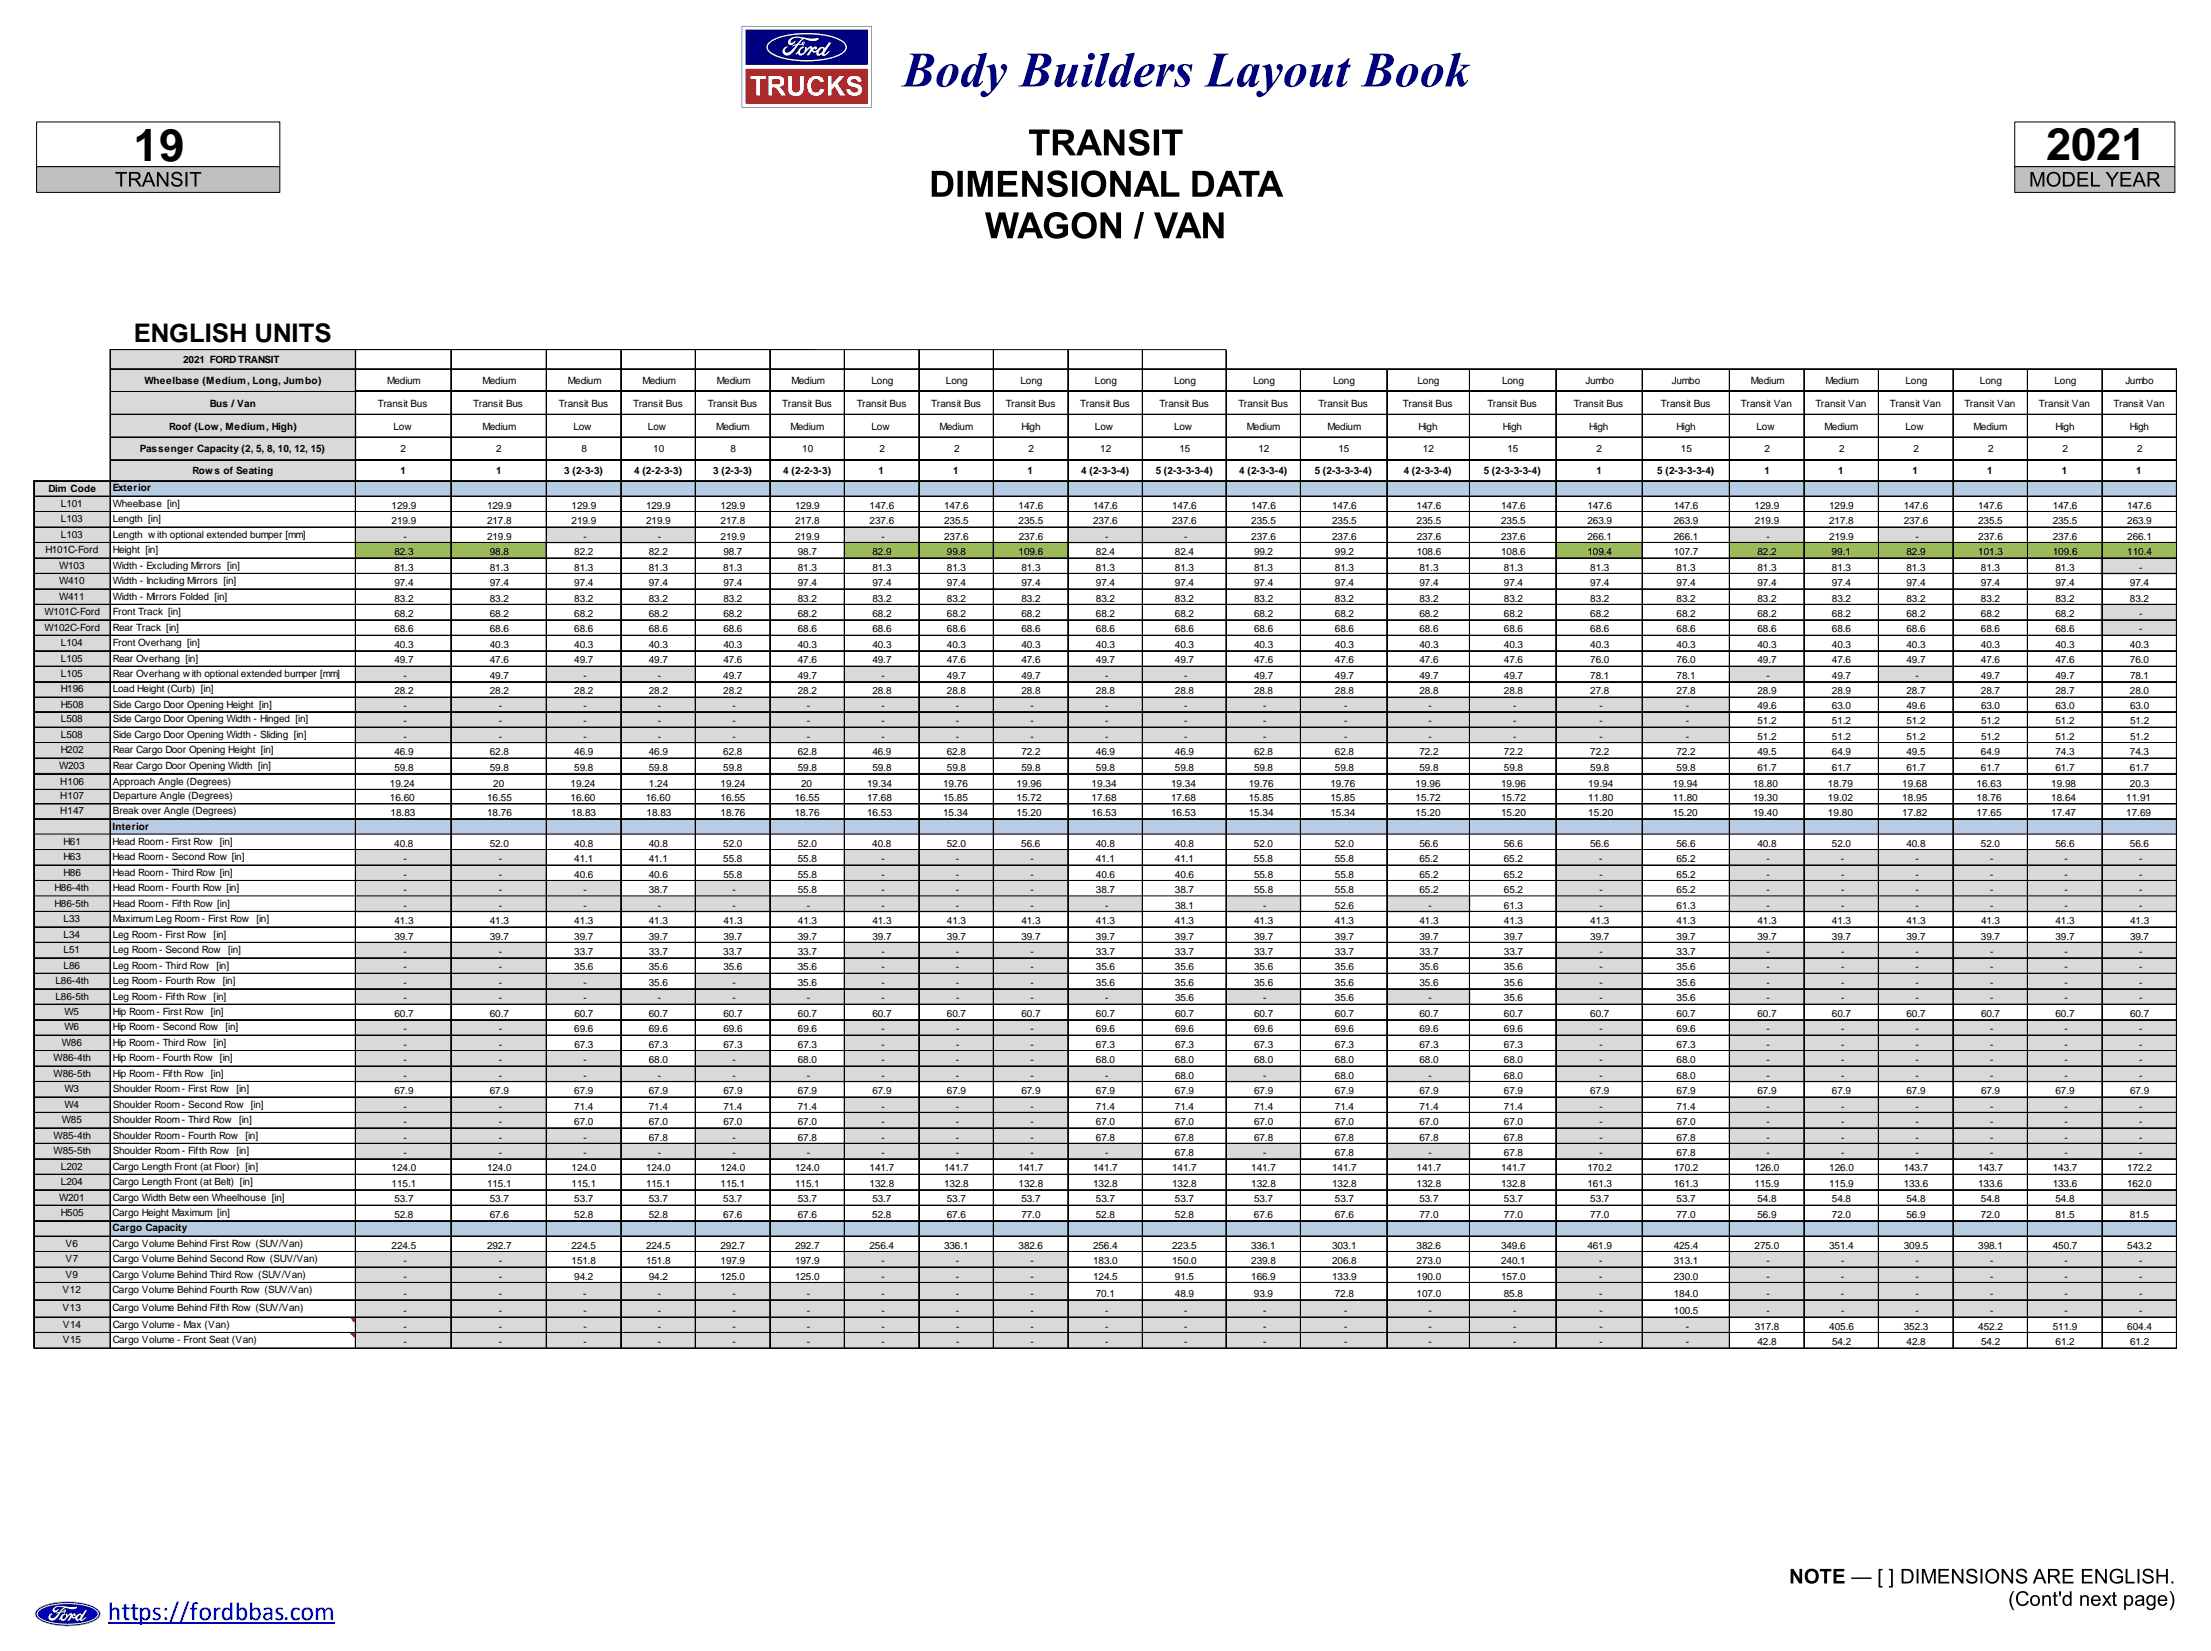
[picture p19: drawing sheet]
<svg xmlns="http://www.w3.org/2000/svg" width="345mm" height="258mm" viewBox="0 0 345 258" stroke-linecap="round" stroke-linejoin="round" font-family="sans-serif">
<defs><g id="words">
<g font-size="7.1">
<text x="20.9" y="25.1">19</text>
<text x="319.6" y="25">2021</text>
</g>
<text font-size="4" x="20.9" y="53.4">ENGLISH UNITS</text>
<text font-size="4" fill="#00f" x="16.9" y="253">https://fordbbas.com</text>
<g font-size="1.6">
<text x="28.6" y="56.7">2021 FORD TRANSIT</text>
<text x="22.6" y="60">Wheelbase (Medium, Long, Jumbo)</text>
<text x="32.8" y="63.6">Bus / Van</text>
<text x="59" y="63.6">Transit Bus</text>
<text x="60.5" y="60">Medium</text>
<text x="73.9" y="63.6">Transit Bus</text>
<text x="75.4" y="60">Medium</text>
<text x="87.3" y="63.6">Transit Bus</text>
<text x="88.7" y="60">Medium</text>
<text x="98.9" y="63.6">Transit Bus</text>
<text x="100.4" y="60">Medium</text>
<text x="110.6" y="63.6">Transit Bus</text>
<text x="112" y="60">Medium</text>
<text x="122.2" y="63.6">Transit Bus</text>
<text x="123.6" y="60">Medium</text>
<text x="133.8" y="63.6">Transit Bus</text>
<text x="136.1" y="60">Long</text>
<text x="145.5" y="63.6">Transit Bus</text>
<text x="147.8" y="60">Long</text>
<text x="157.1" y="63.6">Transit Bus</text>
<text x="159.4" y="60">Long</text>
<text x="168.8" y="63.6">Transit Bus</text>
<text x="171" y="60">Long</text>
<text x="181.1" y="63.6">Transit Bus</text>
<text x="183.4" y="60">Long</text>
<text x="193.5" y="63.6">Transit Bus</text>
<text x="195.7" y="60">Long</text>
<text x="205.9" y="63.6">Transit Bus</text>
<text x="208.2" y="60">Long</text>
<text x="219.1" y="63.6">Transit Bus</text>
<text x="221.4" y="60">Long</text>
<text x="232.3" y="63.6">Transit Bus</text>
<text x="234.6" y="60">Long</text>
<text x="245.8" y="63.6">Transit Bus</text>
<text x="247.7" y="60">Jumbo</text>
<text x="259.5" y="63.6">Transit Bus</text>
<text x="261.2" y="60">Jumbo</text>
<text x="271.9" y="63.6">Transit Van</text>
<text x="273.5" y="60">Medium</text>
<text x="283.6" y="63.6">Transit Van</text>
<text x="285.2" y="60">Medium</text>
<text x="295.2" y="63.6">Transit Van</text>
<text x="297.6" y="60">Long</text>
<text x="306.9" y="63.6">Transit Van</text>
<text x="309.3" y="60">Long</text>
<text x="318.5" y="63.6">Transit Van</text>
<text x="320.9" y="60">Long</text>
<text x="330.2" y="63.6">Transit Van</text>
<text x="332" y="60">Jumbo</text>
<text x="21.8" y="70.7">Passenger Capacity (2, 5, 8, 10, 12, 15)</text>
<text x="26.4" y="67.1">Roof (Low, Medium, High)</text>
<text x="61.5" y="67.1">Low</text>
<text x="62.6" y="70.7">2</text>
<text x="75.4" y="67.1">Medium</text>
<text x="77.5" y="70.7">2</text>
<text x="89.6" y="67.1">Low</text>
<text x="90.8" y="70.7">8</text>
<text x="101.2" y="67.1">Low</text>
<text x="102" y="70.7">10</text>
<text x="111.9" y="67.1">Medium</text>
<text x="114.1" y="70.7">8</text>
<text x="123.5" y="67.1">Medium</text>
<text x="125.3" y="70.7">10</text>
<text x="136.1" y="67.1">Low</text>
<text x="137.4" y="70.7">2</text>
<text x="146.8" y="67.1">Medium</text>
<text x="149" y="70.7">2</text>
<text x="159.5" y="67.1">High</text>
<text x="160.7" y="70.7">2</text>
<text x="171" y="67.1">Low</text>
<text x="171.9" y="70.7">12</text>
<text x="183.4" y="67.1">Low</text>
<text x="184.2" y="70.7">15</text>
<text x="194.7" y="67.1">Medium</text>
<text x="196.6" y="70.7">12</text>
<text x="207.4" y="67.1">Medium</text>
<text x="209.1" y="70.7">15</text>
<text x="221.6" y="67.1">High</text>
<text x="222.3" y="70.7">12</text>
<text x="234.8" y="67.1">High</text>
<text x="235.5" y="70.7">15</text>
<text x="248.3" y="67.1">High</text>
<text x="249.4" y="70.7">2</text>
<text x="261.9" y="67.1">High</text>
<text x="262.6" y="70.7">15</text>
<text x="274.4" y="67.1">Low</text>
<text x="275.6" y="70.7">2</text>
<text x="285" y="67.1">Medium</text>
<text x="287.3" y="70.7">2</text>
<text x="297.6" y="67.1">Low</text>
<text x="298.9" y="70.7">2</text>
<text x="308.3" y="67.1">Medium</text>
<text x="310.6" y="70.7">2</text>
<text x="321.1" y="67.1">High</text>
<text x="322.2" y="70.7">2</text>
<text x="332.7" y="67.1">High</text>
<text x="333.8" y="70.7">2</text>
<text x="7.6" y="76.9">Dim Code</text>
<text x="17.6" y="76.8">Exterior</text>
<text x="30.1" y="74.1">Rows of Seating</text>
<text x="62.6" y="74.1">1</text>
<text x="77.5" y="74.1">1</text>
<text x="88.1" y="74.1">3 (2-3-3)</text>
<text x="99.1" y="74.1">4 (2-2-3-3)</text>
<text x="111.4" y="74.1">3 (2-3-3)</text>
<text x="122.3" y="74.1">4 (2-2-3-3)</text>
<text x="137.2" y="74.1">1</text>
<text x="148.9" y="74.1">1</text>
<text x="160.5" y="74.1">1</text>
<text x="168.9" y="74.1">4 (2-3-3-4)</text>
<text x="180.5" y="74.1">5 (2-3-3-3-4)</text>
<text x="193.6" y="74.1">4 (2-3-3-4)</text>
<text x="205.4" y="74.1">5 (2-3-3-3-4)</text>
<text x="219.3" y="74.1">4 (2-3-3-4)</text>
<text x="231.8" y="74.1">5 (2-3-3-3-4)</text>
<text x="249.4" y="74.1">1</text>
<text x="258.9" y="74.1">5 (2-3-3-3-4)</text>
<text x="275.6" y="74.1">1</text>
<text x="287.1" y="74.1">1</text>
<text x="298.8" y="74.1">1</text>
<text x="310.4" y="74.1">1</text>
<text x="322" y="74.1">1</text>
<text x="333.7" y="74.1">1</text>
<text x="9.5" y="79.2">L101</text>
<text x="9.5" y="81.6">L103</text>
<text x="17.6" y="79.2">Wheelbase [in]</text>
<text x="17.6" y="81.6">Length [in]</text>
<text x="61.2" y="79.5">129.9</text>
<text x="61.2" y="81.9">219.9</text>
<text x="76.1" y="79.5">129.9</text>
<text x="76.1" y="81.9">217.8</text>
<text x="89.3" y="79.5">129.9</text>
<text x="89.3" y="81.9">219.9</text>
<text x="100.9" y="79.5">129.9</text>
<text x="100.9" y="81.9">219.9</text>
<text x="112.6" y="79.5">129.9</text>
<text x="112.6" y="81.9">217.8</text>
<text x="124.2" y="79.5">129.9</text>
<text x="124.2" y="81.9">217.8</text>
<text x="135.8" y="79.5">147.6</text>
<text x="135.8" y="81.9">237.6</text>
<text x="147.5" y="79.5">147.6</text>
<text x="147.5" y="81.9">235.5</text>
<text x="159.1" y="79.5">147.6</text>
<text x="159.1" y="81.9">235.5</text>
<text x="170.8" y="79.5">147.6</text>
<text x="170.8" y="81.9">237.6</text>
<text x="183.1" y="79.5">147.6</text>
<text x="183.1" y="81.9">237.6</text>
<text x="195.5" y="79.5">147.6</text>
<text x="195.5" y="81.9">235.5</text>
<text x="208.1" y="79.5">147.6</text>
<text x="208.1" y="81.9">235.5</text>
<text x="221.3" y="79.5">147.6</text>
<text x="221.3" y="81.9">235.5</text>
<text x="234.5" y="79.5">147.6</text>
<text x="234.5" y="81.9">235.5</text>
<text x="248" y="79.5">147.6</text>
<text x="248" y="81.9">263.9</text>
<text x="261.5" y="79.5">147.6</text>
<text x="261.5" y="81.9">263.9</text>
<text x="274.1" y="79.5">129.9</text>
<text x="274.1" y="81.9">219.9</text>
<text x="285.7" y="79.5">129.9</text>
<text x="285.7" y="81.9">217.8</text>
<text x="297.4" y="79.5">147.6</text>
<text x="297.4" y="81.9">237.6</text>
<text x="309" y="79.5">147.6</text>
<text x="309" y="81.9">235.5</text>
<text x="320.6" y="79.5">147.6</text>
<text x="320.6" y="81.9">235.5</text>
<text x="332.3" y="79.5">147.6</text>
<text x="332.3" y="81.9">263.9</text>
<text x="7.1" y="86.4">H101C-Ford</text>
<text x="9.2" y="88.8">W103</text>
<text x="9.5" y="84">L103</text>
<text x="17.6" y="86.4">Height [in]</text>
<text x="17.6" y="88.8">Width - Excluding Mirrors [in]</text>
<text x="17.6" y="84">Length w ith optional extended bumper [mm]</text>
<text x="61.6" y="89.1">81.3</text>
<text x="61.6" y="86.7">82.3</text>
<text x="63" y="84.3">-</text>
<text x="76.1" y="84.3">219.9</text>
<text x="76.5" y="89.1">81.3</text>
<text x="76.5" y="86.7">98.8</text>
<text x="89.7" y="89.1">81.3</text>
<text x="89.7" y="86.7">82.2</text>
<text x="91.1" y="84.3">-</text>
<text x="101.3" y="89.1">81.3</text>
<text x="101.3" y="86.7">82.2</text>
<text x="102.8" y="84.3">-</text>
<text x="112.6" y="84.3">219.9</text>
<text x="113" y="89.1">81.3</text>
<text x="113" y="86.7">98.7</text>
<text x="124.2" y="84.3">219.9</text>
<text x="124.6" y="89.1">81.3</text>
<text x="124.6" y="86.7">98.7</text>
<text x="136.3" y="89.1">81.3</text>
<text x="136.3" y="86.7">82.9</text>
<text x="137.7" y="84.3">-</text>
<text x="147.5" y="84.3">237.6</text>
<text x="147.9" y="89.1">81.3</text>
<text x="147.9" y="86.7">99.8</text>
<text x="159.1" y="86.7">109.6</text>
<text x="159.1" y="84.3">237.6</text>
<text x="159.5" y="89.1">81.3</text>
<text x="171.2" y="86.7">82.4</text>
<text x="171.2" y="89.1">81.3</text>
<text x="172.6" y="84.3">-</text>
<text x="183.5" y="86.7">82.4</text>
<text x="183.5" y="89.1">81.3</text>
<text x="185" y="84.3">-</text>
<text x="195.5" y="84.3">237.6</text>
<text x="195.9" y="86.7">99.2</text>
<text x="195.9" y="89.1">81.3</text>
<text x="208.1" y="84.3">237.6</text>
<text x="208.5" y="86.7">99.2</text>
<text x="208.5" y="89.1">81.3</text>
<text x="221.3" y="86.7">108.6</text>
<text x="221.3" y="84.3">237.6</text>
<text x="221.7" y="89.1">81.3</text>
<text x="234.5" y="86.7">108.6</text>
<text x="234.5" y="84.3">237.6</text>
<text x="234.9" y="89.1">81.3</text>
<text x="248" y="86.7">109.4</text>
<text x="248" y="84.3">266.1</text>
<text x="248.4" y="89.1">81.3</text>
<text x="261.5" y="86.7">107.7</text>
<text x="261.5" y="84.3">266.1</text>
<text x="261.9" y="89.1">81.3</text>
<text x="274.5" y="86.7">82.2</text>
<text x="274.5" y="89.1">81.3</text>
<text x="275.9" y="84.3">-</text>
<text x="285.7" y="84.3">219.9</text>
<text x="286.1" y="86.7">99.1</text>
<text x="286.2" y="89.1">81.3</text>
<text x="297.8" y="89.1">81.3</text>
<text x="297.8" y="86.7">82.9</text>
<text x="299.2" y="84.3">-</text>
<text x="309" y="86.7">101.3</text>
<text x="309" y="84.3">237.6</text>
<text x="309.4" y="89.1">81.3</text>
<text x="320.7" y="86.7">109.6</text>
<text x="320.7" y="84.3">237.6</text>
<text x="321.1" y="89.1">81.3</text>
<text x="332.3" y="86.7">110.4</text>
<text x="332.3" y="84.3">266.1</text>
<text x="334.1" y="89.1">-</text>
<text x="9.2" y="91.3">W410</text>
<text x="9.2" y="93.7">W411</text>
<text x="17.6" y="91.3">Width - Including Mirrors [in]</text>
<text x="17.6" y="93.7">Width - Mirrors Folded [in]</text>
<text x="61.6" y="91.5">97.4</text>
<text x="61.6" y="94">83.2</text>
<text x="76.5" y="91.5">97.4</text>
<text x="76.5" y="94">83.2</text>
<text x="89.7" y="91.5">97.4</text>
<text x="89.7" y="94">83.2</text>
<text x="101.3" y="91.5">97.4</text>
<text x="101.3" y="94">83.2</text>
<text x="113" y="91.5">97.4</text>
<text x="113" y="94">83.2</text>
<text x="124.6" y="91.5">97.4</text>
<text x="124.6" y="94">83.2</text>
<text x="136.3" y="91.5">97.4</text>
<text x="136.3" y="94">83.2</text>
<text x="147.9" y="91.5">97.4</text>
<text x="147.9" y="94">83.2</text>
<text x="159.5" y="91.5">97.4</text>
<text x="159.5" y="94">83.2</text>
<text x="171.2" y="91.5">97.4</text>
<text x="171.2" y="94">83.2</text>
<text x="183.5" y="91.5">97.4</text>
<text x="183.5" y="94">83.2</text>
<text x="195.9" y="91.5">97.4</text>
<text x="195.9" y="94">83.2</text>
<text x="208.5" y="91.5">97.4</text>
<text x="208.5" y="94">83.2</text>
<text x="221.7" y="91.5">97.4</text>
<text x="221.7" y="94">83.2</text>
<text x="234.9" y="91.5">97.4</text>
<text x="234.9" y="94">83.2</text>
<text x="248.4" y="91.5">97.4</text>
<text x="248.4" y="94">83.2</text>
<text x="261.9" y="91.5">97.4</text>
<text x="261.9" y="94">83.2</text>
<text x="274.5" y="91.5">97.4</text>
<text x="274.5" y="94">83.2</text>
<text x="286.2" y="91.5">97.4</text>
<text x="286.2" y="94">83.2</text>
<text x="297.8" y="91.5">97.4</text>
<text x="297.8" y="94">83.2</text>
<text x="309.4" y="91.5">97.4</text>
<text x="309.4" y="94">83.2</text>
<text x="321.1" y="91.5">97.4</text>
<text x="321.1" y="94">83.2</text>
<text x="332.7" y="91.5">97.4</text>
<text x="332.7" y="94">83.2</text>
<text x="7" y="96.1">W101C-Ford</text>
<text x="7" y="98.5">W102C-Ford</text>
<text x="9.5" y="100.9">L104</text>
<text x="17.6" y="96.1">Front Track [in]</text>
<text x="17.6" y="98.5">Rear Track [in]</text>
<text x="17.6" y="100.9">Front Overhang [in]</text>
<text x="61.6" y="96.4">68.2</text>
<text x="61.6" y="98.8">68.6</text>
<text x="61.6" y="101.2">40.3</text>
<text x="76.5" y="96.4">68.2</text>
<text x="76.5" y="98.8">68.6</text>
<text x="76.5" y="101.2">40.3</text>
<text x="89.7" y="96.4">68.2</text>
<text x="89.7" y="98.8">68.6</text>
<text x="89.7" y="101.2">40.3</text>
<text x="101.3" y="96.4">68.2</text>
<text x="101.3" y="98.8">68.6</text>
<text x="101.3" y="101.2">40.3</text>
<text x="113" y="96.4">68.2</text>
<text x="113" y="98.8">68.6</text>
<text x="113" y="101.2">40.3</text>
<text x="124.6" y="96.4">68.2</text>
<text x="124.6" y="98.8">68.6</text>
<text x="124.6" y="101.2">40.3</text>
<text x="136.3" y="96.4">68.2</text>
<text x="136.3" y="98.8">68.6</text>
<text x="136.3" y="101.2">40.3</text>
<text x="147.9" y="96.4">68.2</text>
<text x="147.9" y="98.8">68.6</text>
<text x="147.9" y="101.2">40.3</text>
<text x="159.5" y="96.4">68.2</text>
<text x="159.5" y="98.8">68.6</text>
<text x="159.5" y="101.2">40.3</text>
<text x="171.2" y="96.4">68.2</text>
<text x="171.2" y="98.8">68.6</text>
<text x="171.2" y="101.2">40.3</text>
<text x="183.5" y="96.4">68.2</text>
<text x="183.5" y="98.8">68.6</text>
<text x="183.5" y="101.2">40.3</text>
<text x="195.9" y="96.4">68.2</text>
<text x="195.9" y="98.8">68.6</text>
<text x="195.9" y="101.2">40.3</text>
<text x="208.5" y="96.4">68.2</text>
<text x="208.5" y="98.8">68.6</text>
<text x="208.5" y="101.2">40.3</text>
<text x="221.7" y="96.4">68.2</text>
<text x="221.7" y="98.8">68.6</text>
<text x="221.7" y="101.2">40.3</text>
<text x="234.9" y="96.4">68.2</text>
<text x="234.9" y="98.8">68.6</text>
<text x="234.9" y="101.2">40.3</text>
<text x="248.4" y="96.4">68.2</text>
<text x="248.4" y="98.8">68.6</text>
<text x="248.4" y="101.2">40.3</text>
<text x="261.9" y="96.4">68.2</text>
<text x="261.9" y="98.8">68.6</text>
<text x="261.9" y="101.2">40.3</text>
<text x="274.5" y="96.4">68.2</text>
<text x="274.5" y="98.8">68.6</text>
<text x="274.5" y="101.2">40.3</text>
<text x="286.2" y="96.4">68.2</text>
<text x="286.2" y="98.8">68.6</text>
<text x="286.2" y="101.2">40.3</text>
<text x="297.8" y="96.4">68.2</text>
<text x="297.8" y="98.8">68.6</text>
<text x="297.8" y="101.2">40.3</text>
<text x="309.4" y="96.4">68.2</text>
<text x="309.4" y="98.8">68.6</text>
<text x="309.4" y="101.2">40.3</text>
<text x="321.1" y="96.4">68.2</text>
<text x="321.1" y="98.8">68.6</text>
<text x="321.1" y="101.2">40.3</text>
<text x="332.7" y="101.2">40.3</text>
<text x="334.1" y="96.4">-</text>
<text x="334.1" y="98.8">-</text>
<text x="9.5" y="103.3">L105</text>
<text x="9.5" y="105.7">L105</text>
<text x="17.6" y="103.3">Rear Overhang [in]</text>
<text x="17.6" y="105.7">Rear Overhang w ith optional extended bumper [mm]</text>
<text x="61.6" y="103.6">49.7</text>
<text x="63" y="106">-</text>
<text x="76.5" y="106">49.7</text>
<text x="76.5" y="103.6">47.6</text>
<text x="89.7" y="103.6">49.7</text>
<text x="91.1" y="106">-</text>
<text x="101.3" y="103.6">49.7</text>
<text x="102.8" y="106">-</text>
<text x="113" y="106">49.7</text>
<text x="113" y="103.6">47.6</text>
<text x="124.6" y="106">49.7</text>
<text x="124.6" y="103.6">47.6</text>
<text x="136.3" y="103.6">49.7</text>
<text x="137.7" y="106">-</text>
<text x="147.9" y="106">49.7</text>
<text x="147.9" y="103.6">47.6</text>
<text x="159.5" y="106">49.7</text>
<text x="159.5" y="103.6">47.6</text>
<text x="171.2" y="103.6">49.7</text>
<text x="172.6" y="106">-</text>
<text x="183.5" y="103.6">49.7</text>
<text x="185" y="106">-</text>
<text x="195.9" y="103.6">47.6</text>
<text x="195.9" y="106">49.7</text>
<text x="208.5" y="103.6">47.6</text>
<text x="208.5" y="106">49.7</text>
<text x="221.7" y="103.6">47.6</text>
<text x="221.7" y="106">49.7</text>
<text x="234.9" y="103.6">47.6</text>
<text x="234.9" y="106">49.7</text>
<text x="248.4" y="103.6">76.0</text>
<text x="248.4" y="106">78.1</text>
<text x="261.9" y="103.6">76.0</text>
<text x="261.9" y="106">78.1</text>
<text x="274.5" y="103.6">49.7</text>
<text x="275.9" y="106">-</text>
<text x="286.2" y="103.6">47.6</text>
<text x="286.2" y="106">49.7</text>
<text x="297.8" y="103.6">49.7</text>
<text x="299.2" y="106">-</text>
<text x="309.4" y="103.6">47.6</text>
<text x="309.4" y="106">49.7</text>
<text x="321.1" y="103.6">47.6</text>
<text x="321.1" y="106">49.7</text>
<text x="332.7" y="103.6">76.0</text>
<text x="332.7" y="106">78.1</text>
<text x="9.5" y="108.2">H196</text>
<text x="9.5" y="110.6">H508</text>
<text x="9.5" y="112.9">L508</text>
<text x="17.6" y="108.2">Load Height (Curb) [in]</text>
<text x="17.6" y="110.6">Side Cargo Door Opening Height [in]</text>
<text x="17.6" y="112.9">Side Cargo Door Opening Width - Hinged [in]</text>
<text x="61.6" y="108.4">28.2</text>
<text x="63" y="110.7">-</text>
<text x="63" y="113.1">-</text>
<text x="76.5" y="108.4">28.2</text>
<text x="77.9" y="110.7">-</text>
<text x="77.9" y="113.1">-</text>
<text x="89.7" y="108.4">28.2</text>
<text x="91.1" y="110.7">-</text>
<text x="91.1" y="113.1">-</text>
<text x="101.3" y="108.4">28.2</text>
<text x="102.8" y="110.7">-</text>
<text x="102.8" y="113.1">-</text>
<text x="113" y="108.4">28.2</text>
<text x="114.4" y="110.7">-</text>
<text x="114.4" y="113.1">-</text>
<text x="124.6" y="108.4">28.2</text>
<text x="126" y="110.7">-</text>
<text x="126" y="113.1">-</text>
<text x="136.3" y="108.4">28.8</text>
<text x="137.7" y="110.7">-</text>
<text x="137.7" y="113.1">-</text>
<text x="147.9" y="108.4">28.8</text>
<text x="149.3" y="110.7">-</text>
<text x="149.3" y="113.1">-</text>
<text x="159.5" y="108.4">28.8</text>
<text x="161" y="110.7">-</text>
<text x="161" y="113.1">-</text>
<text x="171.2" y="108.4">28.8</text>
<text x="172.6" y="110.7">-</text>
<text x="172.6" y="113.1">-</text>
<text x="183.5" y="108.4">28.8</text>
<text x="185" y="110.7">-</text>
<text x="185" y="113.1">-</text>
<text x="195.9" y="108.4">28.8</text>
<text x="197.3" y="110.7">-</text>
<text x="197.3" y="113.1">-</text>
<text x="208.5" y="108.4">28.8</text>
<text x="209.9" y="110.7">-</text>
<text x="209.9" y="113.1">-</text>
<text x="221.7" y="108.4">28.8</text>
<text x="223.1" y="110.7">-</text>
<text x="223.1" y="113.1">-</text>
<text x="234.9" y="108.4">28.8</text>
<text x="236.3" y="110.7">-</text>
<text x="236.3" y="113.1">-</text>
<text x="248.4" y="108.4">27.8</text>
<text x="249.8" y="110.7">-</text>
<text x="249.8" y="113.1">-</text>
<text x="261.9" y="108.4">27.8</text>
<text x="263.3" y="110.7">-</text>
<text x="263.3" y="113.1">-</text>
<text x="274.5" y="108.4">28.9</text>
<text x="274.5" y="110.7">49.6</text>
<text x="274.5" y="113.1">51.2</text>
<text x="286.2" y="108.4">28.9</text>
<text x="286.2" y="110.7">63.0</text>
<text x="286.2" y="113.1">51.2</text>
<text x="297.8" y="108.4">28.7</text>
<text x="297.8" y="110.7">49.6</text>
<text x="297.8" y="113.1">51.2</text>
<text x="309.4" y="108.4">28.7</text>
<text x="309.4" y="110.7">63.0</text>
<text x="309.4" y="113.1">51.2</text>
<text x="321.1" y="108.4">28.7</text>
<text x="321.1" y="110.7">63.0</text>
<text x="321.1" y="113.1">51.2</text>
<text x="332.7" y="108.4">28.0</text>
<text x="332.7" y="110.7">63.0</text>
<text x="332.7" y="113.1">51.2</text>
<text x="9.5" y="115.3">L508</text>
<text x="9.5" y="117.7">H202</text>
<text x="17.6" y="115.3">Side Cargo Door Opening Width - Sliding [in]</text>
<text x="17.6" y="117.7">Rear Cargo Door Opening Height [in]</text>
<text x="61.6" y="118">46.9</text>
<text x="63" y="115.6">-</text>
<text x="76.5" y="118">62.8</text>
<text x="77.9" y="115.6">-</text>
<text x="89.7" y="118">46.9</text>
<text x="91.1" y="115.6">-</text>
<text x="101.3" y="118">46.9</text>
<text x="102.8" y="115.6">-</text>
<text x="113" y="118">62.8</text>
<text x="114.4" y="115.6">-</text>
<text x="124.6" y="118">62.8</text>
<text x="126" y="115.6">-</text>
<text x="136.3" y="118">46.9</text>
<text x="137.7" y="115.6">-</text>
<text x="147.9" y="118">62.8</text>
<text x="149.3" y="115.6">-</text>
<text x="159.5" y="118">72.2</text>
<text x="161" y="115.6">-</text>
<text x="171.2" y="118">46.9</text>
<text x="172.6" y="115.6">-</text>
<text x="183.5" y="118">46.9</text>
<text x="185" y="115.6">-</text>
<text x="195.9" y="118">62.8</text>
<text x="197.3" y="115.6">-</text>
<text x="208.5" y="118">62.8</text>
<text x="209.9" y="115.6">-</text>
<text x="221.7" y="118">72.2</text>
<text x="223.1" y="115.6">-</text>
<text x="234.9" y="118">72.2</text>
<text x="236.3" y="115.6">-</text>
<text x="248.4" y="118">72.2</text>
<text x="249.8" y="115.6">-</text>
<text x="261.9" y="118">72.2</text>
<text x="263.3" y="115.6">-</text>
<text x="274.5" y="118">49.5</text>
<text x="274.5" y="115.6">51.2</text>
<text x="286.2" y="118">64.9</text>
<text x="286.2" y="115.6">51.2</text>
<text x="297.8" y="118">49.5</text>
<text x="297.8" y="115.6">51.2</text>
<text x="309.4" y="118">64.9</text>
<text x="309.4" y="115.6">51.2</text>
<text x="321.1" y="118">74.3</text>
<text x="321.1" y="115.6">51.2</text>
<text x="332.7" y="118">74.3</text>
<text x="332.7" y="115.6">51.2</text>
<text x="9.2" y="120.1">W203</text>
<text x="9.4" y="122.6">H106</text>
<text x="9.4" y="124.9">H107</text>
<text x="17.6" y="120.1">Rear Cargo Door Opening Width [in]</text>
<text x="17.6" y="124.9">Departure Angle (Degrees)</text>
<text x="17.6" y="122.6">Approach Angle (Degrees)</text>
<text x="60.9" y="125.2">16.60</text>
<text x="60.9" y="122.9">19.24</text>
<text x="61.6" y="120.4">59.8</text>
<text x="76.1" y="125.2">16.55</text>
<text x="76.5" y="120.4">59.8</text>
<text x="77.1" y="122.9">20</text>
<text x="89.1" y="125.2">16.60</text>
<text x="89.1" y="122.9">19.24</text>
<text x="89.7" y="120.4">59.8</text>
<text x="100.9" y="125.2">16.60</text>
<text x="101.3" y="122.9">1.24</text>
<text x="101.3" y="120.4">59.8</text>
<text x="112.5" y="122.9">19.24</text>
<text x="112.5" y="125.2">16.55</text>
<text x="113" y="120.4">59.8</text>
<text x="124.1" y="125.2">16.55</text>
<text x="124.6" y="120.4">59.8</text>
<text x="125.1" y="122.9">20</text>
<text x="135.4" y="122.9">19.34</text>
<text x="135.4" y="125.2">17.68</text>
<text x="136.3" y="120.4">59.8</text>
<text x="147.3" y="122.9">19.76</text>
<text x="147.3" y="125.2">15.85</text>
<text x="147.9" y="120.4">59.8</text>
<text x="158.8" y="122.9">19.96</text>
<text x="158.8" y="125.2">15.72</text>
<text x="159.5" y="120.4">59.8</text>
<text x="170.5" y="122.9">19.34</text>
<text x="170.5" y="125.2">17.68</text>
<text x="171.2" y="120.4">59.8</text>
<text x="182.9" y="122.9">19.34</text>
<text x="182.9" y="125.2">17.68</text>
<text x="183.5" y="120.4">59.8</text>
<text x="195.1" y="122.8">19.76</text>
<text x="195.1" y="125.1">15.85</text>
<text x="195.9" y="120.4">59.8</text>
<text x="207.8" y="122.9">19.76</text>
<text x="207.8" y="125.2">15.85</text>
<text x="208.5" y="120.4">59.8</text>
<text x="221.1" y="122.9">19.96</text>
<text x="221.1" y="125.2">15.72</text>
<text x="221.7" y="120.4">59.8</text>
<text x="234.5" y="122.9">19.96</text>
<text x="234.5" y="125.1">15.72</text>
<text x="234.9" y="120.4">59.8</text>
<text x="248.1" y="122.9">19.94</text>
<text x="248.1" y="125.2">11.80</text>
<text x="248.4" y="120.4">59.8</text>
<text x="261.3" y="122.9">19.94</text>
<text x="261.3" y="125.2">11.80</text>
<text x="261.9" y="120.4">59.8</text>
<text x="273.8" y="122.9">18.80</text>
<text x="273.8" y="125.2">19.30</text>
<text x="274.5" y="120.4">61.7</text>
<text x="285.5" y="122.9">18.79</text>
<text x="285.5" y="125.2">19.02</text>
<text x="286.2" y="120.4">61.7</text>
<text x="297.1" y="122.9">19.68</text>
<text x="297.1" y="125.2">18.95</text>
<text x="297.8" y="120.4">61.7</text>
<text x="308.8" y="122.9">16.63</text>
<text x="308.8" y="125.2">18.76</text>
<text x="309.4" y="120.4">61.7</text>
<text x="320.4" y="122.9">19.98</text>
<text x="320.4" y="125.2">18.64</text>
<text x="321.1" y="120.4">61.7</text>
<text x="332.1" y="125.2">11.91</text>
<text x="332.7" y="122.9">20.3</text>
<text x="332.7" y="120.4">61.7</text>
<text x="9.4" y="127.2">H147</text>
<text x="9.9" y="132">H61</text>
<text x="17.6" y="129.6">Interior</text>
<text x="17.6" y="132">Head Room - First Row</text>
<text x="17.6" y="127.2">Break over Angle (Degrees)</text>
<text x="34.4" y="132">[in]</text>
<text x="61" y="127.4">18.83</text>
<text x="76.1" y="127.4">18.76</text>
<text x="89.2" y="127.4">18.83</text>
<text x="101" y="127.4">18.83</text>
<text x="112.5" y="127.4">18.76</text>
<text x="124.1" y="127.4">18.76</text>
<text x="135.4" y="127.4">16.53</text>
<text x="147.3" y="127.4">15.34</text>
<text x="158.8" y="127.4">15.20</text>
<text x="170.5" y="127.4">16.53</text>
<text x="182.9" y="127.4">16.53</text>
<text x="195.1" y="127.4">15.34</text>
<text x="207.8" y="127.4">15.34</text>
<text x="221.1" y="127.4">15.20</text>
<text x="234.5" y="127.4">15.20</text>
<text x="248.1" y="127.4">15.20</text>
<text x="261.3" y="127.4">15.20</text>
<text x="273.8" y="127.4">19.40</text>
<text x="285.5" y="127.4">19.80</text>
<text x="297.1" y="127.5">17.82</text>
<text x="308.8" y="127.5">17.65</text>
<text x="320.4" y="127.5">17.47</text>
<text x="332.1" y="127.5">17.69</text>
<text x="9.9" y="134.4">H63</text>
<text x="9.9" y="136.8">H86</text>
<text x="17.6" y="134.4">Head Room - Second Row [in]</text>
<text x="17.6" y="136.8">Head Room - Third Row [in]</text>
<text x="61.6" y="132.3">40.8</text>
<text x="63" y="134.7">-</text>
<text x="63" y="137.1">-</text>
<text x="76.5" y="132.3">52.0</text>
<text x="77.9" y="134.7">-</text>
<text x="77.9" y="137.1">-</text>
<text x="89.7" y="134.7">41.1</text>
<text x="89.7" y="137.1">40.6</text>
<text x="89.7" y="132.3">40.8</text>
<text x="101.3" y="134.7">41.1</text>
<text x="101.3" y="137.1">40.6</text>
<text x="101.3" y="132.3">40.8</text>
<text x="113" y="134.7">55.8</text>
<text x="113" y="132.3">52.0</text>
<text x="113" y="137.1">55.8</text>
<text x="124.6" y="134.7">55.8</text>
<text x="124.6" y="132.3">52.0</text>
<text x="124.6" y="137.1">55.8</text>
<text x="136.3" y="132.3">40.8</text>
<text x="137.7" y="134.7">-</text>
<text x="137.7" y="137.1">-</text>
<text x="147.9" y="132.3">52.0</text>
<text x="149.3" y="134.7">-</text>
<text x="149.3" y="137.1">-</text>
<text x="159.5" y="132.3">56.6</text>
<text x="161" y="134.7">-</text>
<text x="161" y="137.1">-</text>
<text x="171.2" y="134.7">41.1</text>
<text x="171.2" y="132.3">40.8</text>
<text x="171.2" y="137.1">40.6</text>
<text x="183.5" y="134.7">41.1</text>
<text x="183.5" y="132.3">40.8</text>
<text x="183.5" y="137.1">40.6</text>
<text x="195.9" y="134.7">55.8</text>
<text x="195.9" y="132.3">52.0</text>
<text x="195.9" y="137.1">55.8</text>
<text x="208.5" y="134.7">55.8</text>
<text x="208.5" y="132.3">52.0</text>
<text x="208.5" y="137.1">55.8</text>
<text x="221.7" y="134.7">65.2</text>
<text x="221.7" y="132.3">56.6</text>
<text x="221.7" y="137.1">65.2</text>
<text x="234.9" y="134.7">65.2</text>
<text x="234.9" y="132.3">56.6</text>
<text x="234.9" y="137.1">65.2</text>
<text x="248.4" y="132.3">56.6</text>
<text x="249.8" y="134.7">-</text>
<text x="249.8" y="137.1">-</text>
<text x="261.9" y="134.7">65.2</text>
<text x="261.9" y="132.3">56.6</text>
<text x="261.9" y="137.1">65.2</text>
<text x="274.5" y="132.3">40.8</text>
<text x="275.9" y="134.7">-</text>
<text x="275.9" y="137.1">-</text>
<text x="286.2" y="132.3">52.0</text>
<text x="287.6" y="134.7">-</text>
<text x="287.6" y="137.1">-</text>
<text x="297.8" y="132.3">40.8</text>
<text x="299.2" y="134.7">-</text>
<text x="299.2" y="137.1">-</text>
<text x="309.4" y="132.3">52.0</text>
<text x="310.8" y="134.7">-</text>
<text x="310.9" y="137.1">-</text>
<text x="321.1" y="132.3">56.6</text>
<text x="322.5" y="134.7">-</text>
<text x="322.5" y="137.1">-</text>
<text x="332.7" y="132.3">56.6</text>
<text x="334.1" y="134.7">-</text>
<text x="334.1" y="137.1">-</text>
<text x="8.5" y="141.6">H86-5th</text>
<text x="8.5" y="139.2">H86-4th</text>
<text x="17.6" y="141.6">Head Room - Fifth Row [in]</text>
<text x="17.6" y="139.2">Head Room - Fourth Row [in]</text>
<text x="63" y="141.9">-</text>
<text x="63" y="139.5">-</text>
<text x="77.9" y="141.9">-</text>
<text x="77.9" y="139.5">-</text>
<text x="91.1" y="141.9">-</text>
<text x="91.1" y="139.5">-</text>
<text x="101.3" y="139.5">38.7</text>
<text x="102.8" y="141.9">-</text>
<text x="114.4" y="139.5">-</text>
<text x="114.4" y="141.9">-</text>
<text x="124.6" y="139.5">55.8</text>
<text x="126.1" y="141.9">-</text>
<text x="137.7" y="139.5">-</text>
<text x="137.7" y="141.9">-</text>
<text x="149.3" y="139.5">-</text>
<text x="149.3" y="141.9">-</text>
<text x="161" y="139.5">-</text>
<text x="161" y="141.9">-</text>
<text x="171.2" y="139.5">38.7</text>
<text x="172.6" y="141.9">-</text>
<text x="183.5" y="139.5">38.7</text>
<text x="183.5" y="141.9">38.1</text>
<text x="195.9" y="139.5">55.8</text>
<text x="197.3" y="141.9">-</text>
<text x="208.5" y="139.5">55.8</text>
<text x="208.5" y="141.9">52.6</text>
<text x="221.7" y="139.5">65.2</text>
<text x="223.1" y="141.9">-</text>
<text x="234.9" y="139.5">65.2</text>
<text x="234.9" y="141.9">61.3</text>
<text x="249.8" y="139.5">-</text>
<text x="249.8" y="141.9">-</text>
<text x="261.9" y="139.5">65.2</text>
<text x="261.9" y="141.9">61.3</text>
<text x="275.9" y="139.5">-</text>
<text x="275.9" y="141.9">-</text>
<text x="287.6" y="139.5">-</text>
<text x="287.6" y="141.9">-</text>
<text x="299.2" y="139.5">-</text>
<text x="299.2" y="141.9">-</text>
<text x="310.9" y="139.5">-</text>
<text x="310.9" y="141.9">-</text>
<text x="322.5" y="139.5">-</text>
<text x="322.5" y="141.9">-</text>
<text x="334.1" y="139.5">-</text>
<text x="334.1" y="141.9">-</text>
<text x="9.9" y="148.9">L51</text>
<text x="9.9" y="146.5">L34</text>
<text x="9.9" y="144.1">L33</text>
<text x="17.6" y="148.9">Leg Room - Second Row</text>
<text x="17.6" y="146.5">Leg Room - First Row</text>
<text x="17.6" y="144.1">Maximum Leg Room - First Row</text>
<text x="33.4" y="146.5">[in]</text>
<text x="35.6" y="148.9">[in]</text>
<text x="40" y="144.1">[in]</text>
<text x="61.6" y="146.8">39.7</text>
<text x="61.6" y="144.3">41.3</text>
<text x="63" y="149.2">-</text>
<text x="76.5" y="146.8">39.7</text>
<text x="76.5" y="144.3">41.3</text>
<text x="77.9" y="149.2">-</text>
<text x="89.7" y="149.2">33.7</text>
<text x="89.7" y="146.8">39.7</text>
<text x="89.7" y="144.3">41.3</text>
<text x="101.3" y="149.2">33.7</text>
<text x="101.3" y="146.8">39.7</text>
<text x="101.4" y="144.3">41.3</text>
<text x="113" y="149.2">33.7</text>
<text x="113" y="146.8">39.7</text>
<text x="113" y="144.3">41.3</text>
<text x="124.6" y="149.2">33.7</text>
<text x="124.6" y="146.8">39.7</text>
<text x="124.6" y="144.3">41.3</text>
<text x="136.3" y="146.8">39.7</text>
<text x="136.3" y="144.3">41.3</text>
<text x="137.7" y="149.2">-</text>
<text x="147.9" y="146.8">39.7</text>
<text x="147.9" y="144.3">41.3</text>
<text x="149.3" y="149.2">-</text>
<text x="159.5" y="146.8">39.7</text>
<text x="159.6" y="144.3">41.3</text>
<text x="161" y="149.2">-</text>
<text x="171.2" y="149.2">33.7</text>
<text x="171.2" y="146.8">39.7</text>
<text x="171.2" y="144.3">41.3</text>
<text x="183.5" y="149.2">33.7</text>
<text x="183.5" y="146.8">39.7</text>
<text x="183.5" y="144.3">41.3</text>
<text x="195.9" y="149.2">33.7</text>
<text x="195.9" y="146.8">39.7</text>
<text x="195.9" y="144.3">41.3</text>
<text x="208.5" y="149.2">33.7</text>
<text x="208.5" y="146.8">39.7</text>
<text x="208.5" y="144.3">41.3</text>
<text x="221.7" y="149.2">33.7</text>
<text x="221.7" y="146.8">39.7</text>
<text x="221.7" y="144.3">41.3</text>
<text x="234.9" y="149.2">33.7</text>
<text x="234.9" y="146.8">39.7</text>
<text x="234.9" y="144.3">41.3</text>
<text x="248.4" y="146.8">39.7</text>
<text x="248.4" y="144.3">41.3</text>
<text x="249.8" y="149.2">-</text>
<text x="261.9" y="149.2">33.7</text>
<text x="261.9" y="146.8">39.7</text>
<text x="261.9" y="144.3">41.3</text>
<text x="274.5" y="146.8">39.7</text>
<text x="274.5" y="144.3">41.3</text>
<text x="275.9" y="149.2">-</text>
<text x="286.2" y="146.8">39.7</text>
<text x="286.2" y="144.3">41.3</text>
<text x="287.6" y="149.2">-</text>
<text x="297.8" y="146.8">39.7</text>
<text x="297.8" y="144.3">41.3</text>
<text x="299.2" y="149.2">-</text>
<text x="309.4" y="146.8">39.7</text>
<text x="309.4" y="144.3">41.3</text>
<text x="310.9" y="149.2">-</text>
<text x="321.1" y="146.8">39.7</text>
<text x="321.1" y="144.3">41.3</text>
<text x="322.5" y="149.2">-</text>
<text x="332.7" y="146.8">39.7</text>
<text x="332.7" y="144.3">41.3</text>
<text x="334.1" y="149.2">-</text>
<text x="8.7" y="153.7">L86-4th</text>
<text x="9.9" y="151.3">L86</text>
<text x="17.6" y="151.3">Leg Room - Third Row</text>
<text x="17.6" y="153.7">Leg Room - Fourth Row</text>
<text x="33.8" y="151.3">[in]</text>
<text x="34.8" y="153.7">[in]</text>
<text x="63" y="151.6">-</text>
<text x="63" y="154">-</text>
<text x="77.9" y="151.6">-</text>
<text x="77.9" y="154">-</text>
<text x="89.7" y="151.6">35.6</text>
<text x="91.1" y="154">-</text>
<text x="101.3" y="154">35.6</text>
<text x="101.3" y="151.6">35.6</text>
<text x="113" y="151.6">35.6</text>
<text x="114.4" y="154">-</text>
<text x="124.6" y="154">35.6</text>
<text x="124.6" y="151.6">35.6</text>
<text x="137.7" y="154">-</text>
<text x="137.7" y="151.6">-</text>
<text x="149.3" y="154">-</text>
<text x="149.3" y="151.6">-</text>
<text x="161" y="154">-</text>
<text x="161" y="151.6">-</text>
<text x="171.2" y="154">35.6</text>
<text x="171.2" y="151.6">35.6</text>
<text x="183.5" y="154">35.6</text>
<text x="183.5" y="151.6">35.6</text>
<text x="195.9" y="154">35.6</text>
<text x="195.9" y="151.6">35.6</text>
<text x="208.5" y="154">35.6</text>
<text x="208.5" y="151.6">35.6</text>
<text x="221.7" y="154">35.6</text>
<text x="221.7" y="151.6">35.6</text>
<text x="234.9" y="154">35.6</text>
<text x="234.9" y="151.6">35.6</text>
<text x="249.8" y="154">-</text>
<text x="249.8" y="151.6">-</text>
<text x="261.9" y="154">35.6</text>
<text x="261.9" y="151.6">35.6</text>
<text x="275.9" y="154">-</text>
<text x="275.9" y="151.6">-</text>
<text x="287.6" y="154">-</text>
<text x="287.6" y="151.6">-</text>
<text x="299.2" y="154">-</text>
<text x="299.2" y="151.6">-</text>
<text x="310.9" y="154">-</text>
<text x="310.9" y="151.6">-</text>
<text x="322.5" y="154">-</text>
<text x="322.5" y="151.6">-</text>
<text x="334.1" y="154">-</text>
<text x="334.1" y="151.6">-</text>
<text x="8.7" y="156.1">L86-5th</text>
<text x="10.1" y="161">W6</text>
<text x="10.1" y="158.5">W5</text>
<text x="17.6" y="156.1">Leg Room - Fifth Row</text>
<text x="17.6" y="161">Hip Room - Second Row</text>
<text x="17.6" y="158.5">Hip Room - First Row</text>
<text x="32.9" y="158.5">[in]</text>
<text x="33.4" y="156.1">[in]</text>
<text x="35.2" y="161">[in]</text>
<text x="61.6" y="158.8">60.7</text>
<text x="63" y="161.2">-</text>
<text x="63" y="156.4">-</text>
<text x="76.5" y="158.8">60.7</text>
<text x="77.9" y="161.2">-</text>
<text x="77.9" y="156.4">-</text>
<text x="89.7" y="161.2">69.6</text>
<text x="89.7" y="158.8">60.7</text>
<text x="91.1" y="156.4">-</text>
<text x="101.4" y="161.2">69.6</text>
<text x="101.4" y="158.8">60.7</text>
<text x="102.8" y="156.4">-</text>
<text x="113" y="161.2">69.6</text>
<text x="113" y="158.8">60.7</text>
<text x="114.4" y="156.4">-</text>
<text x="124.6" y="161.2">69.6</text>
<text x="124.6" y="158.8">60.7</text>
<text x="126.1" y="156.4">-</text>
<text x="136.3" y="158.8">60.7</text>
<text x="137.7" y="161.2">-</text>
<text x="137.7" y="156.4">-</text>
<text x="147.9" y="158.8">60.7</text>
<text x="149.3" y="161.2">-</text>
<text x="149.3" y="156.4">-</text>
<text x="159.6" y="158.8">60.7</text>
<text x="161" y="161.2">-</text>
<text x="161" y="156.4">-</text>
<text x="171.2" y="161.2">69.6</text>
<text x="171.2" y="158.8">60.7</text>
<text x="172.6" y="156.4">-</text>
<text x="183.5" y="161.2">69.6</text>
<text x="183.5" y="158.8">60.7</text>
<text x="183.5" y="156.4">35.6</text>
<text x="195.9" y="161.2">69.6</text>
<text x="195.9" y="158.8">60.7</text>
<text x="197.3" y="156.4">-</text>
<text x="208.5" y="161.2">69.6</text>
<text x="208.5" y="158.8">60.7</text>
<text x="208.5" y="156.4">35.6</text>
<text x="221.7" y="161.2">69.6</text>
<text x="221.7" y="158.8">60.7</text>
<text x="223.1" y="156.4">-</text>
<text x="234.9" y="161.2">69.6</text>
<text x="234.9" y="158.8">60.7</text>
<text x="234.9" y="156.4">35.6</text>
<text x="248.4" y="158.8">60.7</text>
<text x="249.8" y="161.2">-</text>
<text x="249.8" y="156.4">-</text>
<text x="261.9" y="161.2">69.6</text>
<text x="261.9" y="158.8">60.7</text>
<text x="261.9" y="156.4">35.6</text>
<text x="274.5" y="158.8">60.7</text>
<text x="275.9" y="161.2">-</text>
<text x="276" y="156.4">-</text>
<text x="286.2" y="158.8">60.7</text>
<text x="287.6" y="161.2">-</text>
<text x="287.6" y="156.4">-</text>
<text x="297.8" y="158.8">60.7</text>
<text x="299.2" y="161.2">-</text>
<text x="299.2" y="156.4">-</text>
<text x="309.4" y="158.8">60.7</text>
<text x="310.9" y="161.2">-</text>
<text x="310.9" y="156.4">-</text>
<text x="321.1" y="158.8">60.7</text>
<text x="322.5" y="161.2">-</text>
<text x="322.5" y="156.4">-</text>
<text x="332.7" y="158.8">60.7</text>
<text x="334.1" y="161.2">-</text>
<text x="334.1" y="156.4">-</text>
<text x="8.4" y="165.8">W86-4th</text>
<text x="9.7" y="163.4">W86</text>
<text x="17.6" y="163.4">Hip Room - Third Row</text>
<text x="17.6" y="165.8">Hip Room - Fourth Row</text>
<text x="33.4" y="163.4">[in]</text>
<text x="34.4" y="165.8">[in]</text>
<text x="63" y="166.1">-</text>
<text x="63" y="163.7">-</text>
<text x="77.9" y="166.1">-</text>
<text x="77.9" y="163.7">-</text>
<text x="89.7" y="163.7">67.3</text>
<text x="91.1" y="166.1">-</text>
<text x="101.3" y="166.1">68.0</text>
<text x="101.4" y="163.7">67.3</text>
<text x="113" y="163.7">67.3</text>
<text x="114.4" y="166.1">-</text>
<text x="124.6" y="166.1">68.0</text>
<text x="124.6" y="163.7">67.3</text>
<text x="137.7" y="166.1">-</text>
<text x="137.7" y="163.7">-</text>
<text x="149.3" y="166.1">-</text>
<text x="149.3" y="163.7">-</text>
<text x="161" y="166.1">-</text>
<text x="161" y="163.7">-</text>
<text x="171.2" y="166.1">68.0</text>
<text x="171.2" y="163.7">67.3</text>
<text x="183.5" y="166.1">68.0</text>
<text x="183.5" y="163.7">67.3</text>
<text x="195.9" y="166.1">68.0</text>
<text x="195.9" y="163.7">67.3</text>
<text x="208.5" y="166.1">68.0</text>
<text x="208.5" y="163.7">67.3</text>
<text x="221.7" y="166.1">68.0</text>
<text x="221.7" y="163.7">67.3</text>
<text x="234.9" y="166.1">68.0</text>
<text x="234.9" y="163.7">67.3</text>
<text x="249.8" y="166.1">-</text>
<text x="249.8" y="163.7">-</text>
<text x="261.9" y="166.1">68.0</text>
<text x="261.9" y="163.7">67.3</text>
<text x="275.9" y="166.1">-</text>
<text x="276" y="163.7">-</text>
<text x="287.6" y="166.1">-</text>
<text x="287.6" y="163.7">-</text>
<text x="299.2" y="166.1">-</text>
<text x="299.2" y="163.7">-</text>
<text x="310.9" y="166.1">-</text>
<text x="310.9" y="163.7">-</text>
<text x="322.5" y="166.1">-</text>
<text x="322.5" y="163.7">-</text>
<text x="334.1" y="166.1">-</text>
<text x="334.1" y="163.7">-</text>
<text x="8.4" y="168.2">W86-5th</text>
<text x="10.1" y="173">W4</text>
<text x="10.1" y="170.6">W3</text>
<text x="17.6" y="168.2">Hip Room - Fifth Row</text>
<text x="17.6" y="173">Shoulder Room - Second Row</text>
<text x="17.6" y="170.6">Shoulder Room - First Row</text>
<text x="32.9" y="168.2">[in]</text>
<text x="36.9" y="170.6">[in]</text>
<text x="39.2" y="173">[in]</text>
<text x="61.6" y="170.9">67.9</text>
<text x="63" y="173.3">-</text>
<text x="63" y="168.5">-</text>
<text x="76.5" y="170.9">67.9</text>
<text x="77.9" y="173.3">-</text>
<text x="77.9" y="168.5">-</text>
<text x="89.7" y="173.3">71.4</text>
<text x="89.7" y="170.9">67.9</text>
<text x="91.1" y="168.5">-</text>
<text x="101.3" y="173.3">71.4</text>
<text x="101.4" y="170.9">67.9</text>
<text x="102.8" y="168.5">-</text>
<text x="113" y="173.3">71.4</text>
<text x="113" y="170.9">67.9</text>
<text x="114.4" y="168.5">-</text>
<text x="124.6" y="173.3">71.4</text>
<text x="124.6" y="170.9">67.9</text>
<text x="126.1" y="168.5">-</text>
<text x="136.3" y="170.9">67.9</text>
<text x="137.7" y="173.3">-</text>
<text x="137.7" y="168.5">-</text>
<text x="147.9" y="170.9">67.9</text>
<text x="149.3" y="173.3">-</text>
<text x="149.3" y="168.5">-</text>
<text x="159.6" y="170.9">67.9</text>
<text x="161" y="173.3">-</text>
<text x="161" y="168.5">-</text>
<text x="171.2" y="173.3">71.4</text>
<text x="171.2" y="170.9">67.9</text>
<text x="172.6" y="168.5">-</text>
<text x="183.5" y="173.3">71.4</text>
<text x="183.5" y="170.9">67.9</text>
<text x="183.5" y="168.5">68.0</text>
<text x="195.9" y="173.3">71.4</text>
<text x="195.9" y="170.9">67.9</text>
<text x="197.3" y="168.5">-</text>
<text x="208.5" y="173.3">71.4</text>
<text x="208.5" y="170.9">67.9</text>
<text x="208.5" y="168.5">68.0</text>
<text x="221.7" y="173.3">71.4</text>
<text x="221.7" y="170.9">67.9</text>
<text x="223.1" y="168.5">-</text>
<text x="234.9" y="173.3">71.4</text>
<text x="234.9" y="170.9">67.9</text>
<text x="234.9" y="168.5">68.0</text>
<text x="248.4" y="170.9">67.9</text>
<text x="249.8" y="173.3">-</text>
<text x="249.8" y="168.5">-</text>
<text x="261.9" y="173.3">71.4</text>
<text x="261.9" y="170.9">67.9</text>
<text x="261.9" y="168.5">68.0</text>
<text x="274.5" y="170.9">67.9</text>
<text x="275.9" y="173.3">-</text>
<text x="275.9" y="168.5">-</text>
<text x="286.2" y="170.9">67.9</text>
<text x="287.6" y="173.3">-</text>
<text x="287.6" y="168.5">-</text>
<text x="297.8" y="170.9">67.9</text>
<text x="299.2" y="173.3">-</text>
<text x="299.2" y="168.5">-</text>
<text x="309.4" y="170.9">67.9</text>
<text x="310.9" y="173.3">-</text>
<text x="310.9" y="168.5">-</text>
<text x="321.1" y="170.9">67.9</text>
<text x="322.5" y="173.3">-</text>
<text x="322.5" y="168.5">-</text>
<text x="332.7" y="170.9">67.9</text>
<text x="334.1" y="173.3">-</text>
<text x="334.1" y="168.5">-</text>
<text x="8.4" y="177.9">W85-4th</text>
<text x="9.7" y="175.4">W85</text>
<text x="17.6" y="177.9">Shoulder Room - Fourth Row</text>
<text x="17.6" y="175.4">Shoulder Room - Third Row</text>
<text x="37.3" y="175.4">[in]</text>
<text x="38.3" y="177.9">[in]</text>
<text x="63" y="175.7">-</text>
<text x="63" y="178.1">-</text>
<text x="77.9" y="175.7">-</text>
<text x="77.9" y="178.1">-</text>
<text x="89.7" y="175.7">67.0</text>
<text x="91.1" y="178.1">-</text>
<text x="101.3" y="178.1">67.8</text>
<text x="101.3" y="175.7">67.0</text>
<text x="113" y="175.7">67.0</text>
<text x="114.4" y="178.1">-</text>
<text x="124.6" y="178.1">67.8</text>
<text x="124.6" y="175.7">67.0</text>
<text x="137.7" y="178.1">-</text>
<text x="137.7" y="175.7">-</text>
<text x="149.3" y="178.1">-</text>
<text x="149.3" y="175.7">-</text>
<text x="161" y="178.1">-</text>
<text x="161" y="175.7">-</text>
<text x="171.2" y="178.1">67.8</text>
<text x="171.2" y="175.7">67.0</text>
<text x="183.5" y="178.1">67.8</text>
<text x="183.5" y="175.7">67.0</text>
<text x="195.9" y="178.1">67.8</text>
<text x="195.9" y="175.7">67.0</text>
<text x="208.5" y="178.1">67.8</text>
<text x="208.5" y="175.7">67.0</text>
<text x="221.7" y="178.1">67.8</text>
<text x="221.7" y="175.7">67.0</text>
<text x="234.9" y="178.1">67.8</text>
<text x="234.9" y="175.7">67.0</text>
<text x="249.8" y="178.1">-</text>
<text x="249.8" y="175.7">-</text>
<text x="261.9" y="178.1">67.8</text>
<text x="261.9" y="175.7">67.0</text>
<text x="275.9" y="178.1">-</text>
<text x="275.9" y="175.7">-</text>
<text x="287.6" y="178.1">-</text>
<text x="287.6" y="175.7">-</text>
<text x="299.2" y="178.1">-</text>
<text x="299.2" y="175.7">-</text>
<text x="310.9" y="178.1">-</text>
<text x="310.9" y="175.7">-</text>
<text x="322.5" y="178.1">-</text>
<text x="322.5" y="175.7">-</text>
<text x="334.1" y="178.1">-</text>
<text x="334.1" y="175.7">-</text>
<text x="8.4" y="180.3">W85-5th</text>
<text x="9.5" y="185.1">L204</text>
<text x="9.5" y="182.7">L202</text>
<text x="17.6" y="180.3">Shoulder Room - Fifth Row</text>
<text x="17.6" y="185.1">Cargo Length Front (at Belt) [in]</text>
<text x="17.6" y="182.7">Cargo Length Front (at Floor) [in]</text>
<text x="36.9" y="180.3">[in]</text>
<text x="61.2" y="185.4">115.1</text>
<text x="61.2" y="183">124.0</text>
<text x="63" y="180.6">-</text>
<text x="76.1" y="185.4">115.1</text>
<text x="76.1" y="183">124.0</text>
<text x="77.9" y="180.6">-</text>
<text x="89.3" y="185.4">115.1</text>
<text x="89.3" y="183">124.0</text>
<text x="91.1" y="180.6">-</text>
<text x="100.9" y="185.4">115.1</text>
<text x="100.9" y="183">124.0</text>
<text x="102.8" y="180.6">-</text>
<text x="112.6" y="185.4">115.1</text>
<text x="112.6" y="183">124.0</text>
<text x="114.4" y="180.6">-</text>
<text x="124.2" y="185.4">115.1</text>
<text x="124.2" y="183">124.0</text>
<text x="126" y="180.6">-</text>
<text x="135.8" y="185.4">132.8</text>
<text x="135.8" y="183">141.7</text>
<text x="137.7" y="180.6">-</text>
<text x="147.5" y="185.4">132.8</text>
<text x="147.5" y="183">141.7</text>
<text x="149.3" y="180.6">-</text>
<text x="159.1" y="185.4">132.8</text>
<text x="159.1" y="183">141.7</text>
<text x="161" y="180.6">-</text>
<text x="170.8" y="185.4">132.8</text>
<text x="170.8" y="183">141.7</text>
<text x="172.6" y="180.6">-</text>
<text x="183.1" y="185.4">132.8</text>
<text x="183.1" y="183">141.7</text>
<text x="183.5" y="180.6">67.8</text>
<text x="195.5" y="185.4">132.8</text>
<text x="195.5" y="183">141.7</text>
<text x="197.3" y="180.6">-</text>
<text x="208.1" y="185.4">132.8</text>
<text x="208.1" y="183">141.7</text>
<text x="208.5" y="180.6">67.8</text>
<text x="221.3" y="185.4">132.8</text>
<text x="221.3" y="183">141.7</text>
<text x="223.1" y="180.6">-</text>
<text x="234.5" y="185.4">132.8</text>
<text x="234.5" y="183">141.7</text>
<text x="234.9" y="180.6">67.8</text>
<text x="248" y="185.4">161.3</text>
<text x="248" y="183">170.2</text>
<text x="249.8" y="180.6">-</text>
<text x="261.5" y="185.4">161.3</text>
<text x="261.5" y="183">170.2</text>
<text x="261.9" y="180.6">67.8</text>
<text x="274.1" y="185.4">115.9</text>
<text x="274.1" y="183">126.0</text>
<text x="275.9" y="180.6">-</text>
<text x="285.7" y="185.4">115.9</text>
<text x="285.7" y="183">126.0</text>
<text x="287.6" y="180.6">-</text>
<text x="297.4" y="185.4">133.6</text>
<text x="297.4" y="183">143.7</text>
<text x="299.2" y="180.6">-</text>
<text x="309" y="185.4">133.6</text>
<text x="309" y="183">143.7</text>
<text x="310.9" y="180.6">-</text>
<text x="320.6" y="185.4">133.6</text>
<text x="320.7" y="183">143.7</text>
<text x="322.5" y="180.6">-</text>
<text x="332.3" y="185.4">162.0</text>
<text x="332.3" y="183">172.2</text>
<text x="334.1" y="180.6">-</text>
<text x="9.2" y="187.5">W201</text>
<text x="9.5" y="189.9">H505</text>
<text x="17.6" y="189.9">Cargo Height Maximum [in]</text>
<text x="17.6" y="187.5">Cargo Width Betw een Wheelhouse [in]</text>
<text x="61.6" y="190.2">52.8</text>
<text x="61.6" y="187.8">53.7</text>
<text x="76.5" y="190.2">67.6</text>
<text x="76.5" y="187.8">53.7</text>
<text x="89.7" y="190.2">52.8</text>
<text x="89.7" y="187.8">53.7</text>
<text x="101.3" y="190.2">52.8</text>
<text x="101.3" y="187.8">53.7</text>
<text x="113" y="190.2">67.6</text>
<text x="113" y="187.8">53.7</text>
<text x="124.6" y="190.2">67.6</text>
<text x="124.6" y="187.8">53.7</text>
<text x="136.3" y="190.2">52.8</text>
<text x="136.3" y="187.8">53.7</text>
<text x="147.9" y="190.2">67.6</text>
<text x="147.9" y="187.8">53.7</text>
<text x="159.5" y="190.2">77.0</text>
<text x="159.5" y="187.8">53.7</text>
<text x="171.2" y="190.2">52.8</text>
<text x="171.2" y="187.8">53.7</text>
<text x="183.5" y="190.2">52.8</text>
<text x="183.5" y="187.8">53.7</text>
<text x="195.9" y="190.2">67.6</text>
<text x="195.9" y="187.8">53.7</text>
<text x="208.5" y="190.2">67.6</text>
<text x="208.5" y="187.8">53.7</text>
<text x="221.7" y="190.2">77.0</text>
<text x="221.7" y="187.8">53.7</text>
<text x="234.9" y="190.2">77.0</text>
<text x="234.9" y="187.8">53.7</text>
<text x="248.4" y="190.2">77.0</text>
<text x="248.4" y="187.8">53.7</text>
<text x="261.9" y="190.2">77.0</text>
<text x="261.9" y="187.8">53.7</text>
<text x="274.5" y="190.2">56.9</text>
<text x="274.5" y="187.8">54.8</text>
<text x="286.2" y="190.2">72.0</text>
<text x="286.2" y="187.8">54.8</text>
<text x="297.8" y="190.2">56.9</text>
<text x="297.8" y="187.8">54.8</text>
<text x="309.4" y="190.2">72.0</text>
<text x="309.4" y="187.8">54.8</text>
<text x="321.1" y="190.2">81.5</text>
<text x="321.1" y="187.8">54.8</text>
<text x="332.7" y="190.2">81.5</text>
<text x="10.2" y="194.8">V6</text>
<text x="10.2" y="197.2">V7</text>
<text x="17.6" y="192.4">Cargo Capacity</text>
<text x="17.6" y="194.8">Cargo Volume Behind First Row (SUV/Van)</text>
<text x="17.6" y="197.2">Cargo Volume Behind Second Row (SUV/Van)</text>
<text x="61.2" y="195.1">224.5</text>
<text x="63" y="197.5">-</text>
<text x="76.1" y="195.1">292.7</text>
<text x="77.9" y="197.5">-</text>
<text x="89.3" y="195.1">224.5</text>
<text x="89.3" y="197.5">151.8</text>
<text x="100.9" y="195.1">224.5</text>
<text x="100.9" y="197.5">151.8</text>
<text x="112.5" y="195.1">292.7</text>
<text x="112.6" y="197.5">197.9</text>
<text x="124.2" y="195.1">292.7</text>
<text x="124.2" y="197.5">197.9</text>
<text x="135.8" y="195.1">256.4</text>
<text x="137.7" y="197.5">-</text>
<text x="147.5" y="195.1">336.1</text>
<text x="149.3" y="197.5">-</text>
<text x="159.1" y="195.1">382.6</text>
<text x="161" y="197.5">-</text>
<text x="170.7" y="195.1">256.4</text>
<text x="170.8" y="197.5">183.0</text>
<text x="183.1" y="195.1">223.5</text>
<text x="183.1" y="197.5">150.0</text>
<text x="195.4" y="195.1">336.1</text>
<text x="195.5" y="197.5">239.8</text>
<text x="208.1" y="195.1">303.1</text>
<text x="208.1" y="197.5">206.8</text>
<text x="221.3" y="195.1">382.6</text>
<text x="221.3" y="197.5">273.0</text>
<text x="234.5" y="195.1">349.6</text>
<text x="234.5" y="197.5">240.1</text>
<text x="248" y="195.1">461.9</text>
<text x="249.8" y="197.5">-</text>
<text x="261.4" y="195.1">425.4</text>
<text x="261.5" y="197.5">313.1</text>
<text x="274.1" y="195.1">275.0</text>
<text x="275.9" y="197.5">-</text>
<text x="285.7" y="195.1">351.4</text>
<text x="287.6" y="197.5">-</text>
<text x="297.4" y="195.1">309.5</text>
<text x="299.2" y="197.5">-</text>
<text x="309" y="195.1">398.1</text>
<text x="310.9" y="197.5">-</text>
<text x="320.7" y="195.1">450.7</text>
<text x="322.5" y="197.5">-</text>
<text x="332.3" y="195.1">543.2</text>
<text x="334.1" y="197.5">-</text>
<text x="9.8" y="202">V12</text>
<text x="10.2" y="199.6">V9</text>
<text x="17.6" y="202">Cargo Volume Behind Fourth Row (SUV/Van)</text>
<text x="17.6" y="199.6">Cargo Volume Behind Third Row (SUV/Van)</text>
<text x="63" y="202.6">-</text>
<text x="63" y="199.9">-</text>
<text x="77.9" y="202.6">-</text>
<text x="77.9" y="199.9">-</text>
<text x="89.7" y="199.9">94.2</text>
<text x="91.1" y="202.6">-</text>
<text x="101.3" y="199.9">94.2</text>
<text x="102.8" y="202.6">-</text>
<text x="112.6" y="199.9">125.0</text>
<text x="114.4" y="202.6">-</text>
<text x="124.2" y="199.9">125.0</text>
<text x="126" y="202.6">-</text>
<text x="137.7" y="199.9">-</text>
<text x="137.7" y="202.6">-</text>
<text x="149.3" y="199.9">-</text>
<text x="149.3" y="202.6">-</text>
<text x="161" y="199.9">-</text>
<text x="161" y="202.6">-</text>
<text x="170.8" y="199.9">124.5</text>
<text x="171.2" y="202.6">70.1</text>
<text x="183.5" y="202.6">48.9</text>
<text x="183.5" y="199.9">91.5</text>
<text x="195.4" y="199.9">166.9</text>
<text x="195.9" y="202.6">93.9</text>
<text x="208.1" y="199.9">133.9</text>
<text x="208.5" y="202.6">72.8</text>
<text x="221.3" y="199.9">190.0</text>
<text x="221.3" y="202.6">107.0</text>
<text x="234.5" y="199.9">157.0</text>
<text x="234.9" y="202.6">85.8</text>
<text x="249.8" y="199.9">-</text>
<text x="249.8" y="202.6">-</text>
<text x="261.5" y="199.9">230.0</text>
<text x="261.5" y="202.6">184.0</text>
<text x="275.9" y="199.9">-</text>
<text x="275.9" y="202.6">-</text>
<text x="287.6" y="199.9">-</text>
<text x="287.6" y="202.6">-</text>
<text x="299.2" y="199.9">-</text>
<text x="299.2" y="202.6">-</text>
<text x="310.8" y="199.9">-</text>
<text x="310.8" y="202.6">-</text>
<text x="322.5" y="199.9">-</text>
<text x="322.5" y="202.6">-</text>
<text x="334.1" y="199.9">-</text>
<text x="334.1" y="202.6">-</text>
<text x="9.8" y="204.7">V13</text>
<text x="9.8" y="207.4">V14</text>
<text x="9.8" y="209.8">V15</text>
<text x="17.6" y="204.7">Cargo Volume Behind Fifth Row (SUV/Van)</text>
<text x="17.6" y="207.4">Cargo Volume - Max (Van)</text>
<text x="17.6" y="209.8">Cargo Volume - Front Seat (Van)</text>
<text x="63" y="205.3">-</text>
<text x="63" y="207.7">-</text>
<text x="77.9" y="205.3">-</text>
<text x="77.9" y="207.7">-</text>
<text x="91.1" y="205.3">-</text>
<text x="91.1" y="207.7">-</text>
<text x="102.8" y="205.3">-</text>
<text x="102.8" y="207.7">-</text>
<text x="114.4" y="205.3">-</text>
<text x="114.4" y="207.7">-</text>
<text x="126.1" y="205.3">-</text>
<text x="126.1" y="207.7">-</text>
<text x="137.7" y="205.3">-</text>
<text x="137.7" y="207.7">-</text>
<text x="149.3" y="205.3">-</text>
<text x="149.3" y="207.7">-</text>
<text x="161" y="205.3">-</text>
<text x="161" y="207.7">-</text>
<text x="172.6" y="205.3">-</text>
<text x="172.6" y="207.7">-</text>
<text x="185" y="205.3">-</text>
<text x="185" y="207.7">-</text>
<text x="197.3" y="205.3">-</text>
<text x="197.3" y="207.7">-</text>
<text x="209.9" y="205.3">-</text>
<text x="209.9" y="207.7">-</text>
<text x="223.1" y="205.3">-</text>
<text x="223.1" y="207.7">-</text>
<text x="236.3" y="205.3">-</text>
<text x="236.3" y="207.7">-</text>
<text x="249.8" y="205.3">-</text>
<text x="249.8" y="207.7">-</text>
<text x="261.5" y="205.3">100.5</text>
<text x="263.3" y="207.7">-</text>
<text x="274.1" y="207.7">317.8</text>
<text x="275.9" y="205.3">-</text>
<text x="285.7" y="207.7">405.6</text>
<text x="287.6" y="205.3">-</text>
<text x="297.4" y="207.7">352.3</text>
<text x="299.2" y="205.3">-</text>
<text x="309" y="207.7">452.2</text>
<text x="310.9" y="205.3">-</text>
<text x="320.7" y="207.7">511.9</text>
<text x="322.5" y="205.3">-</text>
<text x="332.3" y="207.7">604.4</text>
<text x="334.1" y="205.3">-</text>
<text x="63" y="210.1">-</text>
<text x="77.9" y="210.1">-</text>
<text x="91.1" y="210.1">-</text>
<text x="102.8" y="210.1">-</text>
<text x="114.4" y="210.1">-</text>
<text x="126.1" y="210.1">-</text>
<text x="137.7" y="210.1">-</text>
<text x="149.3" y="210.1">-</text>
<text x="161" y="210.1">-</text>
<text x="172.6" y="210.1">-</text>
<text x="185" y="210.1">-</text>
<text x="197.3" y="210.1">-</text>
<text x="209.9" y="210.1">-</text>
<text x="223.1" y="210.1">-</text>
<text x="236.3" y="210.1">-</text>
<text x="249.8" y="210.1">-</text>
<text x="263.3" y="210.1">-</text>
<text x="274.5" y="210.1">42.8</text>
<text x="286.2" y="210.1">54.2</text>
<text x="297.8" y="210.1">42.8</text>
<text x="309.5" y="210.1">54.2</text>
<text x="321.1" y="210.1">61.2</text>
<text x="332.7" y="210.1">61.2</text>
</g>
</g></defs>
<path d="M17.2 54.6h38.4v3.1h-38.4z" fill-rule="evenodd" fill="#d9d9d9"/>
<g fill="#000">
<path d="M181.5 20.2h3.2v.7h-1.2v3.4h-.8v-3.4h-1.2zM180.2 20.2h.9v4.1h-.9zM176.7 20.5a1.86 1.86 0 0 1 2.6 .4l.1 .5h-.8a.77 .77 0 0 0-.6-.6 .77 .77 0 0 0-.8 .4 .53 .53 0 0 0 .5 .5 1.97 1.97 0 0 1 1.8 .9 1.32 1.32 0 0 1-1.6 1.7 1.46 1.46 0 0 1-1.6-1.3l.8-.1a.87 .87 0 0 0 .7 .7 .87 .87 0 0 0 .9-.5v-.1a2.85 2.85 0 0 0-1.5-.7 1.08 1.08 0 0 1-.5-1.8zM172.4 20.2h.8l1.7 2.7v-2.7h.7v4.1h-.8l-1.6-2.7v2.7h-.8zM170.1 21.2l-.6 1.5h1.2zM169.7 20.2h.8l1.7 4.1h-.9l-.4-.9h-1.6l-.3 .9h-.9zM165.3 20.9v1h.9a.54 .54 0 0 0 .7-.5 .54 .54 0 0 0-.7-.5zM164.5 20.2h1.7a1.2 1.2 0 0 1 1.3 .4 1.2 1.2 0 0 1 .1 1.3 1.16 1.16 0 0 1-.9 .6l.6 .5 .8 1.3h-1l-.6-.9a1.09 1.09 0 0 0-1.2-.8v1.7h-.8zM160.7 20.2h3.3v.7h-1.2v3.4h-.9v-3.4h-1.2z"/>
<path d="M187.9 33.2h.8l1.7 2.7v-2.7h.7v4h-.8l-1.6-2.6v2.6h-.8zM185.6 34.1l-.5 1.5h1.1zM185.2 33.2h.9l1.6 4h-.9l-.4-.9h-1.6l-.3 .9h-.9zM180.3 33.2h.9l1 3 1-3h.8l-1.4 4h-.9zM178.1 33.1h.6l-1 4.2h-.6zM171.9 33.2h.8l1.7 2.7v-2.7h.7v4h-.8l-1.6-2.6v2.6h-.8zM168.5 34.2a1.61 1.61 0 0 0 .6 2.4 1.17 1.17 0 0 0 1.4-1.4 1.13 1.13 0 0 0-.6-1.3 1.13 1.13 0 0 0-1.4 .3zM168 33.6a2.03 2.03 0 0 1 2.4-.2 2.03 2.03 0 0 1 .9 2.3 1.99 1.99 0 0 1-2.5 1.5 1.99 1.99 0 0 1-1.4-2.5l.2-.5zM163.6 33.6a2.1 2.1 0 0 1 3 .2l.2 .5-.8 .1a1.1 1.1 0 0 0-1.4-.5 1.1 1.1 0 0 0-.7 1.3 1.25 1.25 0 0 0 .6 1.3 1.25 1.25 0 0 0 1.5-.3v-.5h-.9v-.6h1.7v1.6a2.27 2.27 0 0 1-3.6-.7 2.38 2.38 0 0 1 .4-2.4zM160.9 34.1l-.6 1.5h1.1zM160.5 33.2h.8l1.6 4h-.8l-.4-.9h-1.6l-.3 .9h-.9zM153.9 33.2h.8l.6 2.8 .7-2.8h1l.7 2.8 .6-2.8h.9l-1 4h-.9l-.8-3-.8 3h-.9z"/>
<path d="M198.4 27.6l-.5 1.5h1.1zM198 26.7h.8l1.7 4h-.9l-.4-.9h-1.6l-.3 .9h-.9zM193.5 26.7h3.2v.7h-1.2v3.3h-.8v-3.3h-1.2zM191.9 27.6l-.5 1.5h1.1zM191.5 26.7h.9l1.6 4h-.9l-.3-.9h-1.7l-.3 .9h-.9zM187.1 27.4v2.6h.6a.91 .91 0 0 0 1.1-1 1.29 1.29 0 0 0-.7-1.6zM186.3 26.7h1.5a1.73 1.73 0 0 1 1.8 2 1.7 1.7 0 0 1-1.8 2h-1.5zM181.4 26.7h.8v3.3h2v.7h-2.8zM179.1 27.6l-.6 1.5h1.1zM178.6 26.7h.9l1.6 4h-.9l-.3-.9h-1.6l-.4 .9h-.8zM173.4 26.7h.8l1.7 2.7v-2.7h.7v4h-.8l-1.6-2.6v2.6h-.8zM170 27.7a1.61 1.61 0 0 0 .5 2.4 1.17 1.17 0 0 0 1.5-1.4 1.13 1.13 0 0 0-.6-1.3 1.13 1.13 0 0 0-1.4 .3zM169.4 27.1a2.03 2.03 0 0 1 2.5-.2 2.03 2.03 0 0 1 .9 2.3 1.99 1.99 0 0 1-2.5 1.5 1.99 1.99 0 0 1-1.4-2.5l.2-.5zM167.5 26.7h.8v4h-.8zM164 27a1.86 1.86 0 0 1 2.6 .3l.1 .5-.8 .1a.77 .77 0 0 0-.7-.6 .77 .77 0 0 0-.8 .4 .53 .53 0 0 0 .6 .4 1.97 1.97 0 0 1 1.7 1 1.32 1.32 0 0 1-1.5 1.7 1.46 1.46 0 0 1-1.7-1.4l.8-.1a.87 .87 0 0 0 .8 .8 .87 .87 0 0 0 .9-.5v-.2a2.86 2.86 0 0 0-1.6-.6 1.08 1.08 0 0 1-.4-1.8zM159.7 26.7h.8l1.6 2.7v-2.7h.8v4h-.9l-1.6-2.6v2.6h-.7zM155.9 26.7h3v.7h-2.2v.9h2v.6h-2v1.1h2.3v.7h-3.1zM151.2 26.7h1.2l.7 2.7 .8-2.7h1.2v4h-.8v-3.2l-.8 3.2h-.8l-.8-3.2v3.2h-.7zM149.6 26.7h.8v4h-.8zM146.4 27.4v2.6h.6a.91 .91 0 0 0 1.1-1 1.29 1.29 0 0 0-.7-1.6zM145.5 26.7h1.5a1.73 1.73 0 0 1 1.9 2 1.7 1.7 0 0 1-1.8 2h-1.6z"/>
</g>
<path d="M140.9 6.6h88.7v8.6h-88.7z" fill-rule="evenodd" fill="#fff"/>
<path d="M226.7 8.5l1.5-.2-1 3.5 1.3-1.2v-.3l-.4-.1v-.1h1.6l-.1 .1-.6 .3-.7 .6 .4 1.8h.2l.3-.4 .1 .1a1.29 1.29 0 0 1-1.2 .9l-.3-.5-.3-1.2-.4 .4-.4 1.3h-1l1.3-4.5v-.3l-.3-.1zM223.9 10.3a4.8 4.8 0 0 0-.9 2.9l.3 .2a2.17 2.17 0 0 0 1.1-1.7l.1-1.3a.36 .36 0 0 0-.6-.1zM222.7 10.8a1.73 1.73 0 0 1 2.5-.4 2.29 2.29 0 0 1-1.3 3 1.2 1.2 0 0 1-1.9-.8l.2-1zM219.9 10.3a4.8 4.8 0 0 0-.9 2.9l.4 .2a2.18 2.18 0 0 0 1-1.7l.2-1.3a.36 .36 0 0 0-.7-.1zM218.8 10.8a1.73 1.73 0 0 1 2.5-.4 2.29 2.29 0 0 1-1.3 3 1.2 1.2 0 0 1-1.9-.8l.2-1zM215.7 8.6l-.6 2a1.25 1.25 0 0 0 1.3-1.8l-.3-.1zM215 10.9l-.6 2.3a1.38 1.38 0 0 0 1.4-.5 1.38 1.38 0 0 0 .1-1.6zM213.9 8.4h2.5a1.1 1.1 0 0 1 1.3 .8 1.1 1.1 0 0 1-.8 1.3l-.8 .3a1.33 1.33 0 0 1 1.2 1.3 1.33 1.33 0 0 1-1.2 1.3l-3.6 .1 .1-.1a.72 .72 0 0 0 .8-.8l1.1-3.6-.1-.4-.5-.1zM209 10.3l.8-.5 .8-.7h.2l-.3 1h.5l-.1 .4h-.5l-.7 2.6h.2l.5-.4h.1a1.19 1.19 0 0 1-1.6 .8l-.1-.3v-.4l.6-2.3h-.5zM204.8 10.2l1.6-.2-.8 2.7v.2a2.5 2.5 0 0 0 1.4-1.6l.4-1.2h.9l-.8 2.9h.2l.3-.4 .2 .1a1.34 1.34 0 0 1-1.4 .9 .65 .65 0 0 1-.2-.9l.2-.7a2.75 2.75 0 0 1-1.7 1.6 .64 .64 0 0 1-.4-1l.5-2-.1-.2h-.3zM202.5 10.3a4.8 4.8 0 0 0-.9 2.9l.3 .2a2.17 2.17 0 0 0 1.1-1.7l.1-1.3a.36 .36 0 0 0-.6-.1zM201.4 10.8a1.73 1.73 0 0 1 2.4-.4 2.29 2.29 0 0 1-1.3 3 1.2 1.2 0 0 1-1.9-.8l.2-1zM197.2 10.3l1.1-.3a6.2 6.2 0 0 1 .5 3.1l1-1.6a.58 .58 0 0 0-.3-.8 .51 .51 0 0 1 .5-.7 .51 .51 0 0 1 .4 .7 11.7 11.7 0 0 1-3.1 4.3 .54 .54 0 0 1-.9 0 .54 .54 0 0 1 .3-.8l.7 .4a.7 .7 0 0 0 .4-.9l-.1-2.8a.44 .44 0 0 0-.5-.4zM195.1 10.3a3.4 3.4 0 0 0-.8 2.5l.1 .1a1.09 1.09 0 0 0 .8-.9 1.58 1.58 0 0 0 .2-1.7zM194.2 10.6a1.01 1.01 0 0 1 1.5-.4l.1 .4 .1-.5h.9l-.8 2.9h.2l.4-.4 .1 .1a1.19 1.19 0 0 1-1.6 .8l-.1-.3 .2-.8-.4 .6a.8 .8 0 0 1-.7 .6 .8 .8 0 0 1-.8-.5 2.86 2.86 0 0 1 .9-2.5zM189.5 8.4h2.4v.1l-.5 .2-.3 .3-1.1 4.1a2.23 2.23 0 0 0 2.6-1h.1l-.5 1.4h-4.1v-.1l.5-.2 .3-.3 1-3.6 .1-.6-.2-.1-.4-.1zM184.2 10.3a2.59 2.59 0 0 1 1.8-.2l.3-.1-.2 1.2h-.1a.75 .75 0 0 0-.4-.8 .75 .75 0 0 0-.8 0l.1 .5a2.21 2.21 0 0 1 1 1.8 1.42 1.42 0 0 1-2.1 .8l-.4 .1 .2-1.2h.1a.93 .93 0 0 0 1.3 .9l.1-.3-.2-.5a2.67 2.67 0 0 1-1-1.5zM180.9 10.2l1.3-.2-.6 2.1 1-1.7a.49 .49 0 0 1 .6-.4 .49 .49 0 0 1 .3 .7l-.1 .2a.36 .36 0 0 1-.5 .3l-.2-.3a.95 .95 0 0 0-.7 .8l-.6 1.8h-.9l.7-2.9-.1-.2h-.3zM178.9 10.5l-.4 .6-.3 .8a1.38 1.38 0 0 0 1.3-1.6h-.3zM177.9 10.8a2.12 2.12 0 0 1 2.3-.7 1.15 1.15 0 0 1-.8 1.7l-1.2 .3a.76 .76 0 0 0 .3 1 .76 .76 0 0 0 1-.2l.4-.4 .1 .1a1.91 1.91 0 0 1-2.6 .7 2.02 2.02 0 0 1 .5-2.5zM175 10.3a3.4 3.4 0 0 0-.7 2.5l.1 .1a2.78 2.78 0 0 0 1.1-2.6l-.2-.1zM175.8 8.5l1.5-.2-1.4 4.7h.3l.3-.4 .1 .1a1.36 1.36 0 0 1-1.3 .9l-.3-.4 .2-.9-.4 .7a.82 .82 0 0 1-.7 .6 .82 .82 0 0 1-.8-.4 2.77 2.77 0 0 1 1.9-3.2l.6 .3 .3-1.2a.31 .31 0 0 0 0-.4 .31 .31 0 0 0-.3-.1zM171.8 8.5l1.5-.2-1.3 4.7 .2 .1 .4-.5h.2a1.24 1.24 0 0 1-1.6 .9l-.2-.3v-.3l1.2-4.1-.1-.1-.3-.1zM169.9 8.8a.56 .56 0 0 1 1.1 0 .56 .56 0 0 1-1.1 0zM169.2 10.2l1.5-.2-.8 3 .2 .1 .4-.6 .2 .1a1.42 1.42 0 0 1-1.5 1 .55 .55 0 0 1-.2-.8l.6-2.2-.2-.2h-.2zM165 10.2l1.5-.2-.8 2.7 .1 .2a2.5 2.5 0 0 0 1.3-1.6l.4-1.2h1l-.9 2.9h.2l.4-.4 .1 .1a1.34 1.34 0 0 1-1.4 .9 .65 .65 0 0 1-.2-.9l.2-.7a2.75 2.75 0 0 1-1.7 1.6 .64 .64 0 0 1-.4-1l.5-2v-.2h-.4zM162.2 8.6l-.6 2a1.25 1.25 0 0 0 1.3-1.8l-.3-.1zM161.5 10.9l-.6 2.3a1.38 1.38 0 0 0 1.5-.5 1.38 1.38 0 0 0 0-1.6zM160.5 8.4h2.4a1.1 1.1 0 0 1 1.3 .8 1.1 1.1 0 0 1-.8 1.3l-.8 .3a1.33 1.33 0 0 1 1.2 1.3 1.33 1.33 0 0 1-1.2 1.3l-3.5 .1v-.1a.72 .72 0 0 0 .9-.8l1-3.6-.1-.4-.5-.1zM154.1 10.3l1.2-.3a6.2 6.2 0 0 1 .4 3.1l1-1.6a.58 .58 0 0 0-.3-.8 .51 .51 0 0 1 .5-.7 .51 .51 0 0 1 .4 .7 11.7 11.7 0 0 1-3.1 4.3 .54 .54 0 0 1-.9 0 .54 .54 0 0 1 .3-.8l.7 .4a.7 .7 0 0 0 .5-.9l-.2-2.8a.44 .44 0 0 0-.5-.4zM152 10.3a3.4 3.4 0 0 0-.8 2.5l.1 .1a2.78 2.78 0 0 0 1.1-2.6l-.2-.1zM152.7 8.5l1.5-.2-1.3 4.7h.2l.3-.4 .2 .1a1.36 1.36 0 0 1-1.4 .9 .64 .64 0 0 1-.2-.9l.1-.4-.4 .7a.82 .82 0 0 1-.7 .6 .82 .82 0 0 1-.8-.4 2.77 2.77 0 0 1 2-3.2l.5 .3 .3-1.2a.31 .31 0 0 0 .1-.4 .31 .31 0 0 0-.4-.1zM148.1 10.3a4.8 4.8 0 0 0-.9 2.9l.4 .2a2.18 2.18 0 0 0 1-1.7l.2-1.3a.36 .36 0 0 0-.7-.1zM147 10.8a1.73 1.73 0 0 1 2.5-.4 2.29 2.29 0 0 1-1.3 3 1.2 1.2 0 0 1-1.9-.8l.2-1zM143.9 8.6l-.6 2a1.25 1.25 0 0 0 1.3-1.8l-.3-.1zM143.2 10.9l-.6 2.3a1.38 1.38 0 0 0 1.4-.5 1.38 1.38 0 0 0 .1-1.6zM142.1 8.4h2.5a1.1 1.1 0 0 1 1.3 .8 1.1 1.1 0 0 1-.8 1.3l-.8 .3a1.33 1.33 0 0 1 1.2 1.3 1.33 1.33 0 0 1-1.2 1.3l-3.6 .1 .1-.1a.72 .72 0 0 0 .8-.8l1.1-3.6-.1-.4-.5-.1z" fill="#000080"/>
<g fill="#000080">
<path d="M116.5 4.6h19.1v5.5h-19.1z" fill-rule="evenodd"/>
<path d="M115.9 4.1h20.3v12.7h-20.3zM115.9 4.1v12.7h20.2v-12.7z" fill-rule="evenodd"/>
</g>
<path d="M116.5 10.7h19.1v5.5h-19.1z" fill-rule="evenodd" fill="#f00"/>
<g fill="#fff">
<path d="M117.2 11.9h2.4v.5h-.9v2.5h-.6v-2.5h-.9z" fill-rule="evenodd"/>
<path d="M120.1 11.9h1.3a.89 .89 0 0 1 1.1 .6 .89 .89 0 0 1-.8 1.1l.5 .3 .6 1h-.7l-.2-.2a1.41 1.41 0 0 0-1.1-1h-.2v1.2h-.5zM120.6 12.4v.8h.8a.4 .4 0 0 0 .5-.3 .4 .4 0 0 0-.3-.5z" fill-rule="evenodd"/>
<path d="M123.1 11.9h.6v1.6a.65 .65 0 0 0 .6 1 .65 .65 0 0 0 .6-1v-1.6h.7v1.6a1.16 1.16 0 0 1-1 1.5 1.18 1.18 0 0 1-1.5-1.5z" fill-rule="evenodd"/>
<path d="M126.5 12.2a1.33 1.33 0 0 1 2.2 .5l-.6 .2a.75 .75 0 0 0-.9-.5 .75 .75 0 0 0-.5 1 .79 .79 0 0 0 .2 .8 .79 .79 0 0 0 .9 .2l.4-.6 .6 .2a1.37 1.37 0 0 1-1.6 1 1.37 1.37 0 0 1-1.1-1.6 1.75 1.75 0 0 1 .4-1.2z" fill-rule="evenodd"/>
<path d="M129.3 11.9h.6v1.3l1.2-1.3h.9l-1.2 1.2 1.2 1.8h-.8l-.8-1.4-.5 .5v.9h-.6z" fill-rule="evenodd"/>
<path d="M132.5 12.1a1.43 1.43 0 0 1 2 .2l.1 .4-.6 .1a.61 .61 0 0 0-.5-.4 .61 .61 0 0 0-.6 .2l.2 .3a1.93 1.93 0 0 1 1.5 .8 1.03 1.03 0 0 1-1.1 1.3 1.16 1.16 0 0 1-1.3-1.1h.6a.64 .64 0 0 0 .6 .6 .64 .64 0 0 0 .6-.6l-.1-.1-.6-.2a.89 .89 0 0 1-.9-.5 .89 .89 0 0 1 .1-1z" fill-rule="evenodd"/>
<path d="M123.2 6.2a2.16 2.16 0 0 1 2.4-.3l1.3 .1 .9-.1 .1 .2a1.7 1.7 0 0 1-2 .1 .7 .7 0 0 0-.9 .5l-.4 .5a3.3 3.3 0 0 1-1.4 1.4 .69 .69 0 0 1-1-.5 .69 .69 0 0 1 .8-.8v.1a.5 .5 0 0 0-.2 .8 2.17 2.17 0 0 0 1.5-1.1l.7-.8 .3-.2-.5-.2a.93 .93 0 0 0-1.3 .8h.3l.4-.4a.62 .62 0 0 1-.4 .7 .62 .62 0 0 1-.7-.2v-.3z" fill-rule="evenodd"/>
<path d="M125.1 7.4l.5-.1v.1l-.3 .2a.53 .53 0 0 0-.2 .8 .72 .72 0 0 0 .6-1h.3v.2a.53 .53 0 0 1 .4-.3 .53 .53 0 0 1 .6 .2 .45 .45 0 0 1 .6-.2v.4h-.3l-.1-.2-.2 .3 .3 .2 .3-.2a.95 .95 0 0 1 1.1-.4l-.1 .1a.66 .66 0 0 0-.6 .9 .72 .72 0 0 0 .6-.9l.1-.1 .1 .1 .7-.9 .3 .1-1.1 1.7h.3l.5-.4h.1l-.1 .1a.93 .93 0 0 1-1.1 .5l-.1-.1a.49 .49 0 0 1-.8-.1v-.3l-.5 .1-.2-.3-.4 .7h-.4l.6-1.1-.3 .2-.4 .4a.73 .73 0 0 1-1.2 .3l-.1-.1-.2 .2-.1-.1z" fill-rule="evenodd"/>
<path d="M123.8 7.1l.8-.2a1.09 1.09 0 0 0 1-.2l-.2-.1v.2l.2 .3h-.2a.33 .33 0 0 1 0-.6l.3 .1a.54 .54 0 0 1-.8 .4l-1.1 .2z" fill-rule="evenodd"/>
<path d="M120.1 6.6a7.7 7.7 0 0 1 4.5-1.4 12.5 12.5 0 0 1 6.9 1.1 1.15 1.15 0 0 1 .8 1.1 1.15 1.15 0 0 1-.8 1.1 14 14 0 0 1-11 0 1.09 1.09 0 0 1-.4-1.9zM120.2 6.7a.9 .9 0 0 0 .4 1.6 13.5 13.5 0 0 0 8.1 .9 4.5 4.5 0 0 0 3.3-1.5l.1-.2a1.2 1.2 0 0 0-1-1.2 14.4 14.4 0 0 0-10.2 0z" fill-rule="evenodd"/>
<path d="M5.6 19h38v7h-38z" fill-rule="evenodd"/>
<circle cx="125.3" cy="6.9" r=".11"/>
</g>
<path d="M5.7 19h38v7h-38z" fill="none" stroke="#000" stroke-width=".16"/>
<path d="M5.7 26h38v4.1h-38z" fill-rule="evenodd" fill="#c0c0c0"/>
<path d="M5.7 26h38v4.1h-38z" fill="none" stroke="#000" stroke-width=".16"/>
<path d="M29.6 26.9h1.8v.2h-.7v2h-.3v-2h-.8zM29 26.9h.3v2.2h-.3zM27 27a.89 .89 0 0 1 1.4 .5h-.2a.53 .53 0 0 0-.6-.4 .53 .53 0 0 0-.5 .4l.2 .2a1.58 1.58 0 0 1 1.2 .6 .9 .9 0 0 1-.7 .9 .9 .9 0 0 1-1-.4l-.1-.4h.3a.65 .65 0 0 0 .6 .5 .65 .65 0 0 0 .6-.4l-.2-.3a1.18 1.18 0 0 1-1.2-.7zM24.5 26.9h.3l1.2 1.8v-1.8h.3v2.2h-.3l-1.2-1.7v1.7h-.3zM23.2 27.1l-.4 1.1h.8zM23 26.9h.3l1 2.2h-.4l-.2-.6h-1l-.2 .6h-.4zM20.4 27.1v.8h.7a.4 .4 0 0 0 .5-.4 .4 .4 0 0 0-.4-.4zM20.1 26.9h1.1a.63 .63 0 0 1 .8 .5 .63 .63 0 0 1-.7 .7l.3 .3 .5 .7h-.3l-.3-.4a.69 .69 0 0 0-.7-.6h-.4v1h-.3zM18 26.9h1.8v.2h-.7v2h-.3v-2h-.8z" fill="#000"/>
<path d="M5.8 251.3a8.4 8.4 0 0 1 5.8-1.1 5.4 5.4 0 0 1 4 1.5 1.1 1.1 0 0 1-.8 1.5 11.2 11.2 0 0 1-8.5 0 1.06 1.06 0 0 1-.8-.8 1.06 1.06 0 0 1 .3-1.1z" fill-rule="evenodd" fill="#e5e5e6"/>
<path d="M5.9 251.4a9.7 9.7 0 0 1 6.6-1 4.7 4.7 0 0 1 3 1.3 1.07 1.07 0 0 1-.7 1.4 11.2 11.2 0 0 1-8.4 0 1.02 1.02 0 0 1-.8-.7 1.02 1.02 0 0 1 .3-1z" fill-rule="evenodd" fill="#0000a5"/>
<path d="M5.8 251.3a8.4 8.4 0 0 1 5.8-1.1 5.4 5.4 0 0 1 4 1.5 1.1 1.1 0 0 1-.8 1.5 11.2 11.2 0 0 1-8.5 0 1.06 1.06 0 0 1-.8-.8 1.06 1.06 0 0 1 .3-1.1zM5.8 251.4a.89 .89 0 0 0 .1 1.4 10 10 0 0 0 7.2 .9 3.1 3.1 0 0 0 2.5-1.4 1.13 1.13 0 0 0-.8-1.3 10.9 10.9 0 0 0-8.6 .1z" fill-rule="evenodd" fill="#57585a"/>
<g fill="#b2b3b6">
<path d="M5.9 251.3l-.3 .4-.1 .5v-.1a1.44 1.44 0 0 1 1.2-1.2 11.4 11.4 0 0 1 4.7-.7 10.8 10.8 0 0 0-5.1 .8z" fill-rule="evenodd"/>
<path d="M9.7 254a11.6 11.6 0 0 0 5.3-1 1.22 1.22 0 0 0 .7-1 1.22 1.22 0 0 1-.9 1.1 10.8 10.8 0 0 1-5.1 .9z" fill-rule="evenodd"/>
</g>
<g fill="#221e1f">
<path d="M6.3 251.5a10.2 10.2 0 0 1 7.1-.6 2.41 2.41 0 0 1 1.8 1.1 2.64 2.64 0 0 0-1.9-1.1 11.8 11.8 0 0 0-6.6 .4 .9 .9 0 0 0-.7 1v-.5z" fill-rule="evenodd"/>
<path d="M5.8 252.4a5 5 0 0 0 3.8 1.3 9.4 9.4 0 0 0 5.4-1 .74 .74 0 0 0 .4-.8 .74 .74 0 0 1-.3 .9 10.1 10.1 0 0 1-7 .8 3.4 3.4 0 0 1-2.3-1.2z" fill-rule="evenodd"/>
<path d="M11.5 252.3v.3l-.1-.2z" fill-rule="evenodd"/>
<path d="M12.6 252.5v.1z" fill-rule="evenodd"/>
<path d="M12.7 252.1l.1 .2z" fill-rule="evenodd"/>
<path d="M11.2 252l.1 .2z" fill-rule="evenodd"/>
<path d="M12.2 252.4l.2-.1h.2a.55 .55 0 0 0-.4 .6l-.1-.1z" fill-rule="evenodd"/>
<path d="M9.9 252.3l.3-.2v.2a.5 .5 0 0 0-.4 .6l-.1-.2z" fill-rule="evenodd"/>
<path d="M10.5 253.1h.1a.44 .44 0 0 0 .5-.4l.1-.2a.31 .31 0 0 0 .2 .3 .31 .31 0 0 0 .4-.1 .26 .26 0 0 1-.3 .2 .26 .26 0 0 1-.2-.2l-.4 .5h-.3z" fill-rule="evenodd"/>
<path d="M11.8 252.9v.1a.4 .4 0 0 0 .7 0v.1l.3 .1 .6-.6a.72 .72 0 0 1-.9 .6v-.1a.43 .43 0 0 1-.7 0z" fill-rule="evenodd"/>
<path d="M11.5 252.3l.1 .1 .2-.1v-.2v.3l-.1 .1z" fill-rule="evenodd"/>
<path d="M13.6 251.5v.2l-.8 1.3-.1-.1z" fill-rule="evenodd"/>
<path d="M10.5 252.1l.1 .2z" fill-rule="evenodd"/>
<path d="M9.2 252.9l.1 .1 .2-.1a.56 .56 0 0 0 .5 .3 .56 .56 0 0 0 .5-.5l.5-.5v.1l-.3 .2a1.07 1.07 0 0 1-1.1 .7l-.1-.2-.2 .1z" fill-rule="evenodd"/>
<path d="M8 252.2l.2-.1v.1l-.3 .5v-.3z" fill-rule="evenodd"/>
<path d="M8.6 251.2a1.8 1.8 0 0 1 1.4-.1h-.1h-.5a.69 .69 0 0 0-.8 .4z" fill-rule="evenodd"/>
<path d="M7.6 252.7a.69 .69 0 0 0 1.2 .1l.5-.7a.59 .59 0 0 1 .8-.2h.1v.1l-.2-.1-.4 .1a2.32 2.32 0 0 1-1.4 1.2l-.4-.1z" fill-rule="evenodd"/>
<path d="M8.8 252l.4-.1-.3 .2z" fill-rule="evenodd"/>
<path d="M9.7 251.5l.5-.4a1.69 1.69 0 0 0 1.9-.1v.1a1 1 0 0 1-1.3 .3l-.6-.2-.6 .5z" fill-rule="evenodd"/>
<path d="M10.1 251.5h.1l-.1 .2z" fill-rule="evenodd"/>
<path d="M10.3 251.5v.2l-.1 .2z" fill-rule="evenodd"/>
<path d="M8.2 251.7a.55 .55 0 0 0 .6 .1 .55 .55 0 0 0 .4-.5 .5 .5 0 0 1-.4 .6 .5 .5 0 0 1-.6-.2z" fill-rule="evenodd"/>
</g>
<g fill="#fff">
<path d="M6.1 251.4a10.1 10.1 0 0 1 7.2-.7 3.3 3.3 0 0 1 2 1 .96 .96 0 0 1-.7 1.3 11.4 11.4 0 0 1-8 0 .96 .96 0 0 1-.8-1.3zM6.3 251.5l-.3 .3-.1 .3a1.64 1.64 0 0 0 1.4 1.1 11.8 11.8 0 0 0 7.2-.2l.7-.6 .1-.3a1.62 1.62 0 0 0-1.4-1.1 11.9 11.9 0 0 0-7.2 .2z" fill-rule="evenodd"/>
<path d="M12.2 252.4l-.1 .2v.3l.4-.1 .1-.5v-.1zM9.6 252.3l.5-.3 .1 .1a.51 .51 0 0 0-.3 .8 .73 .73 0 0 0 .4-.8h.1l.1 .2 .2-.1a.39 .39 0 0 1 .5-.2l.1 .2a.27 .27 0 0 1 .3-.2 .27 .27 0 0 1 .2 .3l-.3 .1v-.2l-.1 .2v.2l.3-.1a.8 .8 0 0 1 1-.4l.1 .2 .5-.8h.3l-.9 1.4h.2l.5-.3a.66 .66 0 0 1-.9 .5v-.1a.38 .38 0 0 1-.5 .2 .38 .38 0 0 1-.2-.5 .32 .32 0 0 1-.6-.2l-.4 .6h-.2l.4-.8a1.04 1.04 0 0 0-.7 .6 .46 .46 0 0 1-.4 .3 .46 .46 0 0 1-.4-.3l-.2 .1-.1-.1z" fill-rule="evenodd"/>
<path d="M8.5 251a3.2 3.2 0 0 1 2.2 0h1.4a.93 .93 0 0 1-1.3 .3l-.6-.2-.6 .6h.4a.23 .23 0 0 1 .3-.3v.3l-.2 .1 .1 .1h-.1a.64 .64 0 0 0-.9 .5l-.4 .4a.63 .63 0 0 1-.9 .3 .63 .63 0 0 1-.2-.9l.3-.2 .2 .1a.33 .33 0 0 0-.3 .3 .33 .33 0 0 0 .2 .4l.5-.2 .6-.7-.4 .1v-.1a1.19 1.19 0 0 0 1-.7l.2-.1a1.37 1.37 0 0 0-1.5 .2v.2a.42 .42 0 0 0 .6-.2 .53 .53 0 0 1-.3 .5 .53 .53 0 0 1-.5-.1v-.5zM10.1 251.5v.2l.1-.1z" fill-rule="evenodd"/>
</g>
<g fill="#000">
<path d="M286.4 245.1h1.7v.3h-1.2v.5h1.1v.4h-1.1v.6h1.2v.4h-1.7zM284.3 245.1h1.8v.3h-.7v1.9h-.5v-1.9h-.6zM282.5 245.6a.77 .77 0 0 0-.1 1 .77 .77 0 0 0 .9 .3 .8 .8 0 0 0 .3-.9 .8 .8 0 0 0-.8-.6zM282.2 245.3a1.14 1.14 0 0 1 1.7 .2 1.14 1.14 0 0 1-.2 1.6 1.14 1.14 0 0 1-1.7-.3l-.1-.8zM279.7 245.1h.5l.9 1.5v-1.5h.4v2.2h-.5l-.9-1.4v1.4h-.4z"/>
<path d="M338.9 248.5h.2a2.29 2.29 0 0 1 0 3h-.2a2.63 2.63 0 0 0 0-3zM337.5 249.5l-.2 .3h1a.45 .45 0 0 0-.3-.4 .45 .45 0 0 0-.5 .1zM337.2 249.4a.77 .77 0 0 1 1-.2 .77 .77 0 0 1 .3 .9h-1.2a.48 .48 0 0 0 .4 .5 .48 .48 0 0 0 .6-.3h.2a.82 .82 0 0 1-1.1 .5 .82 .82 0 0 1-.3-1.3zM335.7 249.5a.56 .56 0 0 0-.1 .8 .56 .56 0 0 0 .7 .1 .56 .56 0 0 0 .1-.7 .56 .56 0 0 0-.7-.2zM335.4 249.4l.4-.2h.3l.3 .2v-.2h.3v1.4a.72 .72 0 0 1-.5 .9 .72 .72 0 0 1-.9-.5h.3a.46 .46 0 0 0 .6 .2 .46 .46 0 0 0 .2-.6 .76 .76 0 0 1-1 0 .76 .76 0 0 1-.1-1zM333.9 250.2a.29 .29 0 0 0 0 .4 .29 .29 0 0 0 .4 0l.3-.2v-.4zM333.7 249.4a.74 .74 0 0 1 .9-.2 .74 .74 0 0 1 .3 .9l.1 .7h-.3v-.2a.61 .61 0 0 1-.8 .3 .61 .61 0 0 1-.3-.7 1.34 1.34 0 0 1 1-.4 .42 .42 0 0 0-.3-.5 .42 .42 0 0 0-.5 .4l-.3-.1zM332.2 249.5a.7 .7 0 0 0 .3 1.1 .68 .68 0 0 0 .4-.6 .68 .68 0 0 0-.4-.6zM331.8 249.2h.2v.2a.71 .71 0 0 1 1-.1 .71 .71 0 0 1 .2 .9 .67 .67 0 0 1-.4 .6 .67 .67 0 0 1-.7-.1v.8h-.3zM330.1 248.8l.3-.2v.6h.2v.2h-.2v1a.19 .19 0 0 0 0 .2 .19 .19 0 0 0 .2 0l.1 .2a.41 .41 0 0 1-.5 0 .41 .41 0 0 1-.1-.5v-.9h-.2v-.2h.2zM328.4 249.2h.3l.4 .5 .4-.5h.3l-.5 .8 .6 .8h-.4l-.4-.6-.4 .6h-.4l.6-.8zM327.1 249.5l-.2 .3h.9a.45 .45 0 0 0-.2-.4 .45 .45 0 0 0-.5 .1zM326.8 249.4a.77 .77 0 0 1 .9-.2 .77 .77 0 0 1 .4 .9h-1.2a.48 .48 0 0 0 .4 .5 .48 .48 0 0 0 .5-.3h.3a.82 .82 0 0 1-1.1 .5 .82 .82 0 0 1-.3-1.3zM324.9 249.2h.3v.2a.59 .59 0 0 1 .7-.2 .59 .59 0 0 1 .4 .6v1h-.3v-1a.41 .41 0 0 0-.5-.4 .41 .41 0 0 0-.3 .5v.9h-.3zM322.6 249.5a.71 .71 0 0 0 .3 1.1 .67 .67 0 0 0 .4-.6 .67 .67 0 0 0-.4-.6zM322.3 249.4l.6-.3 .4 .3v-.8h.3v2.2h-.3v-.2a.74 .74 0 0 1-.9 0 .74 .74 0 0 1-.2-.9zM321.6 248.6h.3v.8h-.2zM320.8 248.8l.3-.2v.6h.3v.2h-.3v1a.19 .19 0 0 0 .1 .2 .19 .19 0 0 0 .2 0v.2a.41 .41 0 0 1-.4 0 .41 .41 0 0 1-.2-.5v-.9h-.2v-.2h.2zM319 249.2h.3v.2a.59 .59 0 0 1 .7-.2 .59 .59 0 0 1 .4 .6v1h-.3v-1a.41 .41 0 0 0-.5-.4 .41 .41 0 0 0-.3 .5v.9h-.3zM317.5 249.5a.59 .59 0 0 0-.1 .8 .59 .59 0 0 0 .8 .2 .59 .59 0 0 0 .1-.8 .59 .59 0 0 0-.8-.2zM317.4 249.3a.82 .82 0 0 1 1.1 .2 .82 .82 0 0 1-.1 1.1 .82 .82 0 0 1-1.1 0l-.2-.3a.99 .99 0 0 1 .3-1zM315.3 248.8a.99 .99 0 0 1 1.6 .4h-.3a.74 .74 0 0 0-1-.3 .74 .74 0 0 0-.4 1 .7 .7 0 0 0 .6 .7 .7 .7 0 0 0 .8-.6l.3 .1a1.05 1.05 0 0 1-1.3 .7 1.05 1.05 0 0 1-.7-1.4zM314.4 248.5h.2l-.2 .4a2.58 2.58 0 0 0 .2 2.6h-.2a2.29 2.29 0 0 1 0-3z"/>
<path d="M339.2 247h.3v.3h-.3zM336.9 245.1h.3v.9h1.1v-.9h.3v2.2h-.3v-1h-1.1v1h-.3zM334.9 245.2a.89 .89 0 0 1 1.5 .5h-.3a.53 .53 0 0 0-.6-.4 .53 .53 0 0 0-.5 .4l.2 .2a1.58 1.58 0 0 1 1.2 .6 .9 .9 0 0 1-.6 .9 .9 .9 0 0 1-1.1-.4l-.1-.4h.3a.65 .65 0 0 0 .6 .5 .65 .65 0 0 0 .6-.4l-.2-.3a1.18 1.18 0 0 1-1.2-.8zM333.9 245.1h.3v2.2h-.3zM332 245.1h.3v2h1.1v.2h-1.4zM329.9 245.3a1.06 1.06 0 0 1 1.7 .4l-.3 .1a.8 .8 0 0 0-1-.4 .8 .8 0 0 0-.4 1 .87 .87 0 0 0 .5 .7 .87 .87 0 0 0 .9-.2v-.5h-.6v-.2h.9v.8a1.23 1.23 0 0 1-1.8 .1 1.23 1.23 0 0 1 .1-1.8zM327.3 245.1h.3l1.2 1.7v-1.7h.3v2.2h-.3l-1.2-1.8v1.8h-.3zM325.2 245.1h1.6v.2h-1.3v.7h1.3v.3h-1.3v.8h1.4v.2h-1.7zM322.2 245.1h1.6v.2h-1.3v.7h1.3v.3h-1.3v.8h1.4v.2h-1.7zM320.2 245.3v.8h.7a.4 .4 0 0 0 .5-.4 .4 .4 0 0 0-.5-.4zM319.9 245.1h1a.63 .63 0 0 1 .8 .5 .63 .63 0 0 1-.6 .7l.3 .2 .5 .8h-.4l-.3-.4a.81 .81 0 0 0-1-.6v1h-.3zM318.6 245.3l-.4 1.1h.8zM318.4 245.1h.3l1 2.2h-.4l-.2-.7h-1l-.2 .7h-.4zM315.2 245.2a.89 .89 0 0 1 1.4 .5h-.3a.53 .53 0 0 0-.5-.4 .53 .53 0 0 0-.5 .4l.1 .2a1.58 1.58 0 0 1 1.2 .6 .9 .9 0 0 1-.6 .9 .9 .9 0 0 1-1-.4l-.1-.4h.2a.65 .65 0 0 0 .6 .5 .65 .65 0 0 0 .7-.4l-.3-.3a1.18 1.18 0 0 1-1.2-.8zM312.7 245.1h.3l1.2 1.7v-1.7h.3v2.2h-.3l-1.2-1.8v1.8h-.3zM310.6 245.5a.9 .9 0 0 0-.1 1.2 .9 .9 0 0 0 1.1 .3 .89 .89 0 0 0 .3-1.2 .89 .89 0 0 0-1.3-.3zM310.4 245.3a1.13 1.13 0 0 1 1.6 .1 1.13 1.13 0 0 1-.1 1.6 1.13 1.13 0 0 1-1.6 0l-.2-.6a1.34 1.34 0 0 1 .3-1.1zM309.4 245.1h.3v2.2h-.3zM307.4 245.2a.89 .89 0 0 1 1.4 .5h-.2a.53 .53 0 0 0-.6-.4 .53 .53 0 0 0-.5 .4l.2 .2a1.58 1.58 0 0 1 1.2 .6 .9 .9 0 0 1-.7 .9 .9 .9 0 0 1-1-.4l-.1-.4h.3a.65 .65 0 0 0 .5 .5 .65 .65 0 0 0 .7-.4l-.2-.3a1.18 1.18 0 0 1-1.2-.8zM304.9 245.1h.3l1.2 1.7v-1.7h.3v2.2h-.3l-1.2-1.8v1.8h-.3zM302.8 245.1h1.6v.2h-1.3v.7h1.3v.3h-1.3v.8h1.4v.2h-1.7zM300.2 245.1h.5l.6 1.9 .7-1.9h.4v2.2h-.3v-1.9l-.7 1.9h-.2l-.7-1.9v1.9h-.3zM299.4 245.1h.3v2.2h-.3zM297.3 245.3v1.8h.5a.91 .91 0 0 0 .8-.7 .91 .91 0 0 0-.2-.9l-.3-.2zM297 245.1h.8a1.18 1.18 0 0 1 1.1 .8 1.18 1.18 0 0 1-.4 1.3l-.4 .1h-1.1zM295.1 245.1h.6v2.9h-.6v-.3h.3v-2.4h-.3zM293.4 245.1h.7v.2h-.4v2.4h.4v.3h-.7zM289.2 246.4h3.1v.2h-3.1z"/>
</g>
<path d="M17.2 57.6h38.4v14.3h-38.4z" fill-rule="evenodd" fill="#d9d9d9"/>
<path d="M340 57.6h5.4v14.3h-5.4z" fill="#ff0"/>
<g fill="#d9d9d9">
<path d="M17.2 71.8h38.4v3.4h-38.4z" fill-rule="evenodd"/>
<path d="M5.3 75.1h12v2.5h-12z" fill-rule="evenodd"/>
</g>
<path d="M17.2 75.1h322.8v2.5h-322.8z" fill-rule="evenodd" fill="#b8cce4"/>
<g fill="#d9d9d9">
<path d="M5.3 77.5h12v5h-12z" fill-rule="evenodd"/>
<path d="M5.3 82.3h12v2.6h-12z" fill-rule="evenodd"/>
<path d="M55.5 82.3h15v2.6h-15z" fill-rule="evenodd"/>
<path d="M85.3 82.3h23.4v2.6h-23.4z" fill-rule="evenodd"/>
<path d="M131.9 82.3h11.8v2.6h-11.8z" fill-rule="evenodd"/>
<path d="M166.8 82.3h24.8v2.6h-24.8z" fill-rule="evenodd"/>
<path d="M270.1 82.3h11.8v2.6h-11.8z" fill-rule="evenodd"/>
<path d="M293.4 82.3h11.8v2.6h-11.8z" fill-rule="evenodd"/>
<path d="M5.3 84.9h12v2.4h-12z" fill-rule="evenodd"/>
</g>
<path d="M340 82.3h5.4v2.6h-5.4z" fill="#d9d9d9"/>
<g fill="#9bbb59">
<path d="M55.5 84.7h30v2.6h-30z" fill-rule="evenodd"/>
<path d="M131.9 84.7h35v2.6h-35z" fill-rule="evenodd"/>
<path d="M270.3 84.7h69.7v2.6h-69.7z" fill-rule="evenodd"/>
<path d="M243 84.7h13.6v2.6h-13.6z" fill-rule="evenodd"/>
</g>
<path d="M340 84.7h5.4v2.6h-5.4z" fill="#9bbb59"/>
<g fill="#d9d9d9">
<path d="M5.3 87.1h12v2.6h-12z" fill-rule="evenodd"/>
<path d="M328 87.1h11.8v2.6h-11.8z" fill-rule="evenodd"/>
<path d="M5.3 89.6h12v4.9h-12z" fill-rule="evenodd"/>
<path d="M5.3 94.4h12v5h-12z" fill-rule="evenodd"/>
<path d="M328 94.4h11.8v5h-11.8z" fill-rule="evenodd"/>
<path d="M5.3 99.2h12v5h-12z" fill-rule="evenodd"/>
<path d="M5.3 104h12v2.6h-12z" fill-rule="evenodd"/>
<path d="M55.5 104h15v2.6h-15z" fill-rule="evenodd"/>
<path d="M85.3 104h23.4v2.6h-23.4z" fill-rule="evenodd"/>
<path d="M131.9 104h11.8v2.6h-11.8z" fill-rule="evenodd"/>
<path d="M166.8 104h24.8v2.6h-24.8z" fill-rule="evenodd"/>
<path d="M270.1 104h11.8v2.6h-11.8z" fill-rule="evenodd"/>
<path d="M293.4 104h11.8v2.6h-11.8z" fill-rule="evenodd"/>
<path d="M5.3 106.5h12v2.5h-12z" fill-rule="evenodd"/>
<path d="M5.3 108.9h12v7.2h-12z" fill-rule="evenodd"/>
<path d="M55.5 108.9h214.8v7.2h-214.8z" fill-rule="evenodd"/>
<path d="M5.3 120.9h12v7.1h-12z" fill-rule="evenodd"/>
</g>
<path d="M340 104h5.4v2.6h-5.4z" fill="#d9d9d9"/>
<path d="M5.4 125.5h334.6M5.4 127.9h334.8" fill="none" stroke="#000" stroke-width=".16"/>
<g fill="#d9d9d9">
<path d="M5.3 116h12v4.9h-12z" fill-rule="evenodd"/>
<path d="M5.3 127.9h12v2.5h-12z" fill-rule="evenodd"/>
<path d="M5.3 130.3h12v2.5h-12z" fill-rule="evenodd"/>
<path d="M5.3 132.7h12v5h-12z" fill-rule="evenodd"/>
<path d="M55.5 132.7h30v5h-30z" fill-rule="evenodd"/>
<path d="M131.9 132.7h35v5h-35z" fill-rule="evenodd"/>
<path d="M243 132.7h13.6v5h-13.6z" fill-rule="evenodd"/>
<path d="M270.1 132.7h69.9v5h-69.9z" fill-rule="evenodd"/>
<path d="M5.3 137.7h12v2.4h-12z" fill-rule="evenodd"/>
<path d="M55.5 137.5h41.6v2.6h-41.6z" fill-rule="evenodd"/>
<path d="M108.6 137.5h11.8v2.6h-11.8z" fill-rule="evenodd"/>
<path d="M131.9 137.5h35v2.6h-35z" fill-rule="evenodd"/>
<path d="M243 137.5h13.6v2.6h-13.6z" fill-rule="evenodd"/>
<path d="M270.1 137.5h69.9v2.6h-69.9z" fill-rule="evenodd"/>
<path d="M5.3 140.1h12v2.4h-12z" fill-rule="evenodd"/>
<path d="M55.5 139.9h123.1v2.6h-123.1z" fill-rule="evenodd"/>
<path d="M191.5 139.9h11.8v2.6h-11.8z" fill-rule="evenodd"/>
<path d="M216.6 139.9h13.1v2.6h-13.1z" fill-rule="evenodd"/>
<path d="M243 139.9h13.6v2.6h-13.6z" fill-rule="evenodd"/>
<path d="M270.1 139.9h69.9v2.6h-69.9z" fill-rule="evenodd"/>
<path d="M5.3 142.4h12v4.9h-12z" fill-rule="evenodd"/>
<path d="M5.3 147.2h12v5h-12z" fill-rule="evenodd"/>
<path d="M55.5 147.2h30v5h-30z" fill-rule="evenodd"/>
<path d="M131.9 147.2h35v5h-35z" fill-rule="evenodd"/>
<path d="M243 147.2h13.6v5h-13.6z" fill-rule="evenodd"/>
<path d="M5.3 152.2h12v2.4h-12z" fill-rule="evenodd"/>
<path d="M55.5 152h41.6v2.6h-41.6z" fill-rule="evenodd"/>
<path d="M108.6 152h11.8v2.6h-11.8z" fill-rule="evenodd"/>
<path d="M131.9 152h35v2.6h-35z" fill-rule="evenodd"/>
<path d="M243 152h13.6v2.6h-13.6z" fill-rule="evenodd"/>
<path d="M5.3 154.6h12v2.4h-12z" fill-rule="evenodd"/>
<path d="M55.5 154.4h123.1v2.6h-123.1z" fill-rule="evenodd"/>
<path d="M191.5 154.4h11.8v2.6h-11.8z" fill-rule="evenodd"/>
<path d="M216.6 154.4h13.1v2.6h-13.1z" fill-rule="evenodd"/>
<path d="M243 154.4h13.6v2.6h-13.6z" fill-rule="evenodd"/>
<path d="M5.3 156.8h12v2.6h-12z" fill-rule="evenodd"/>
<path d="M5.3 159.3h12v4.9h-12z" fill-rule="evenodd"/>
<path d="M55.5 159.3h30v4.9h-30z" fill-rule="evenodd"/>
<path d="M131.9 159.3h35v4.9h-35z" fill-rule="evenodd"/>
<path d="M243 159.3h13.6v4.9h-13.6z" fill-rule="evenodd"/>
<path d="M5.3 164.2h12v2.4h-12z" fill-rule="evenodd"/>
<path d="M55.5 164.1h41.6v2.5h-41.6z" fill-rule="evenodd"/>
<path d="M108.6 164.1h11.8v2.5h-11.8z" fill-rule="evenodd"/>
<path d="M131.9 164.1h35v2.5h-35z" fill-rule="evenodd"/>
<path d="M243 164.1h13.6v2.5h-13.6z" fill-rule="evenodd"/>
<path d="M5.3 166.6h12v2.5h-12z" fill-rule="evenodd"/>
<path d="M55.5 166.5h123.1v2.6h-123.1z" fill-rule="evenodd"/>
<path d="M191.5 166.5h11.8v2.6h-11.8z" fill-rule="evenodd"/>
<path d="M216.6 166.5h13.1v2.6h-13.1z" fill-rule="evenodd"/>
<path d="M243 166.5h13.6v2.6h-13.6z" fill-rule="evenodd"/>
<path d="M5.3 168.9h12v2.6h-12z" fill-rule="evenodd"/>
<path d="M5.3 171.3h12v5h-12z" fill-rule="evenodd"/>
<path d="M55.5 171.3h30v5h-30z" fill-rule="evenodd"/>
<path d="M131.9 171.3h35v5h-35z" fill-rule="evenodd"/>
<path d="M243 171.3h13.6v5h-13.6z" fill-rule="evenodd"/>
<path d="M5.3 176.3h12v2.4h-12z" fill-rule="evenodd"/>
<path d="M55.5 176.2h41.6v2.5h-41.6z" fill-rule="evenodd"/>
<path d="M108.6 176.2h11.8v2.5h-11.8z" fill-rule="evenodd"/>
<path d="M131.9 176.2h35v2.5h-35z" fill-rule="evenodd"/>
<path d="M243 176.2h13.6v2.5h-13.6z" fill-rule="evenodd"/>
<path d="M5.3 178.7h12v2.4h-12z" fill-rule="evenodd"/>
<path d="M55.5 178.6h123.1v2.5h-123.1z" fill-rule="evenodd"/>
<path d="M191.5 178.6h11.8v2.5h-11.8z" fill-rule="evenodd"/>
<path d="M216.6 178.6h13.1v2.5h-13.1z" fill-rule="evenodd"/>
<path d="M243 178.6h13.6v2.5h-13.6z" fill-rule="evenodd"/>
<path d="M5.3 181h12v5h-12z" fill-rule="evenodd"/>
<path d="M5.3 185.8h12v2.6h-12z" fill-rule="evenodd"/>
<path d="M328.3 185.8h11.8v2.6h-11.8z" fill-rule="evenodd"/>
<path d="M5.3 188.2h12v2.6h-12z" fill-rule="evenodd"/>
<path d="M5.3 190.6h12v2.6h-12z" fill-rule="evenodd"/>
</g>
<g fill="#d9d9d9">
<path d="M270.1 147.2h75.3v5h-75.3z"/>
<path d="M270.1 152h75.3v2.6h-75.3z"/>
<path d="M270.1 154.4h75.3v2.6h-75.3z"/>
<path d="M270.1 159.3h75.3v4.9h-75.3z"/>
<path d="M270.1 164.1h75.3v2.5h-75.3z"/>
<path d="M270.1 166.5h75.3v2.6h-75.3z"/>
<path d="M270.1 171.3h75.3v5h-75.3z"/>
<path d="M270.1 176.2h75.3v2.5h-75.3z"/>
<path d="M270.1 178.6h75.3v2.5h-75.3z"/>
</g>
<g fill="#b8cce4">
<path d="M17.2 127.8h328.2v2.5h-328.2z"/>
<path d="M17.2 190.6h328.2v2.6h-328.2z"/>
</g>
<g fill="#d9d9d9">
<path d="M5.3 193.1h12v2.5h-12z" fill-rule="evenodd"/>
<path d="M5.3 195.5h12v2.5h-12z" fill-rule="evenodd"/>
<path d="M55.5 195.5h30v2.5h-30z" fill-rule="evenodd"/>
<path d="M131.9 195.5h35v2.5h-35z" fill-rule="evenodd"/>
<path d="M243 195.5h13.6v2.5h-13.6z" fill-rule="evenodd"/>
<path d="M270.1 195.5h70v2.5h-70z" fill-rule="evenodd"/>
<path d="M5.3 198h12v2.5h-12z" fill-rule="evenodd"/>
<path d="M55.5 198h30v2.5h-30z" fill-rule="evenodd"/>
<path d="M131.9 198h35v2.5h-35z" fill-rule="evenodd"/>
<path d="M243 198h13.6v2.5h-13.6z" fill-rule="evenodd"/>
<path d="M5.3 200.5h12v2.7h-12z" fill-rule="evenodd"/>
<path d="M55.5 200.3h111.4v2.9h-111.4z" fill-rule="evenodd"/>
<path d="M243 200.3h13.6v2.9h-13.6z" fill-rule="evenodd"/>
<path d="M5.3 203.2h12v2.7h-12z" fill-rule="evenodd"/>
<path d="M55.5 203h201.1v2.9h-201.1z" fill-rule="evenodd"/>
<path d="M5.3 205.8h12v2.5h-12z" fill-rule="evenodd"/>
<path d="M55.5 205.7h214.8v2.6h-214.8z" fill-rule="evenodd"/>
</g>
<g fill="#d9d9d9">
<path d="M270.1 197.9h75.3v2.6h-75.3z"/>
<path d="M270.1 200.3h75.3v2.9h-75.3z"/>
<path d="M270.1 203h75.3v2.9h-75.3z"/>
</g>
<path d="M54.8 205.8h.7" fill="none" stroke="#f00" stroke-width=".16"/>
<path d="M54.8 205.9h.7v.1h-.7z" fill="#f00"/>
<path d="M54.9 206h.6" fill="none" stroke="#f00" stroke-width=".16"/>
<path d="M54.9 206h.6v.1h-.6z" fill="#f00"/>
<path d="M55.1 206.1h.4" fill="none" stroke="#f00" stroke-width=".16"/>
<path d="M55.1 206.1h.4v.2h-.4z" fill="#f00"/>
<path d="M55.2 206.3h.3" fill="none" stroke="#f00" stroke-width=".16"/>
<path d="M55.2 206.3h.3v.1h-.3z" fill="#f00"/>
<path d="M55.4 206.4h.1" fill="none" stroke="#f00" stroke-width=".16"/>
<path d="M55.4 206.4h.1v.2h-.1z" fill="#f00"/>
<g fill="#d9d9d9">
<path d="M5.3 208.1h12v2.6h-12z" fill-rule="evenodd"/>
<path d="M55.5 208.1h214.8v2.6h-214.8z" fill-rule="evenodd"/>
</g>
<path d="M54.8 208.3h.7" fill="none" stroke="#f00" stroke-width=".16"/>
<path d="M54.8 208.3h.7v.1h-.7z" fill="#f00"/>
<path d="M54.9 208.4h.6" fill="none" stroke="#f00" stroke-width=".16"/>
<path d="M54.9 208.4h.6v.1h-.6z" fill="#f00"/>
<path d="M55.1 208.5h.4" fill="none" stroke="#f00" stroke-width=".16"/>
<path d="M55.1 208.6h.4v.1h-.4z" fill="#f00"/>
<path d="M55.2 208.7h.3M55.4 208.8h.1" fill="none" stroke="#f00" stroke-width=".16"/>
<g fill="none" stroke="#000" stroke-width=".16">
<path d="M17.2 54.6v155.9M17.2 54.6v156.1M17.3 54.6h174.2M17.3 57.6h322.9M17.3 54.7h110M17.3 57.7h322.9M55.5 54.8v6.2M55.6 54.8v6.2M70.4 54.8v6.2M70.5 54.8v6.2M85.3 54.8v6.2M85.4 54.8v6.2"/>
<path d="M97 54.8v6.2M108.6 54.8v6.2M108.7 54.8v6.2M120.2 54.8v6.2M120.3 54.8v6.2M131.9 54.8v6.2M143.5 54.8v6.2M143.6 54.8v6.2M155.1 54.8v6.2M155.2 54.8v6.2M166.8 54.8v6.2M166.9 54.8v6.2"/>
<path d="M178.4 54.8v6.2M178.5 54.8v6.2M191.5 54.8v6.2M191.6 54.8v6.2M203.1 57.7v3.3M203.2 57.7v3.3M216.6 57.7v3.3M216.7 57.7v3.3M229.5 57.7v3.3M229.6 57.7v3.3M243 57.7v3.3M243.1 57.7v3.3"/>
<path d="M256.5 57.7v3.3M256.6 57.7v3.3M270.1 57.7v3.3M270.2 57.7v3.3M281.8 57.7v3.3M293.4 57.7v3.3M293.5 57.7v3.3M305 57.7v3.3M305.1 57.7v3.3M316.7 57.7v3.3M316.8 57.7v3.3M328.3 57.7v3.3"/>
<path d="M328.4 57.7v3.3M340 57.7v3.3M5.3 75.1v135.4M5.3 75.1v135.6M5.4 75.1h334.6M5.4 77.6h334.6M5.4 80h334.6M5.4 77.5h334.6M5.4 79.9h334.6M17.3 64.8h322.7M17.3 68.3h322.7M17.3 64.7h322.7"/>
<path d="M17.3 68.2h322.7M17.3 61.1h38.2M17.3 71.8h38.2M17.3 61.2h38.2M17.3 71.9h38.2M55.5 61.3v10.4M55.5 71.9v138.6M55.6 61.3v10.4M55.6 71.9v138.6M70.4 61.3v10.4M70.4 71.9v138.6M70.5 61.3v10.4"/>
<path d="M70.5 71.9v138.8M85.3 61.3v10.4M85.3 71.9v138.6M85.4 61.3v10.4M85.4 71.9v138.6M97 61.3v10.4M97 71.9v138.6M108.6 61.3v10.4M108.6 71.9v138.6M108.7 61.3v10.4M108.7 71.9v138.6M120.2 61.3v10.4"/>
<path d="M120.2 71.9v138.6M120.3 61.3v10.4M120.3 71.9v138.6M131.9 61.3v10.4M131.9 71.9v138.6M143.5 61.3v10.4M143.5 71.9v138.6M143.6 61.3v10.4M143.6 71.9v138.6M155.1 61.3v10.4M155.1 71.9v138.6M155.2 61.3v10.4"/>
<path d="M155.2 71.9v138.6M166.8 61.3v10.4M166.8 71.9v138.6M166.9 61.3v10.4M166.9 71.9v138.6M178.4 61.3v10.4M178.4 71.9v138.6M178.5 61.3v10.4M178.5 71.9v138.6M191.5 61.3v10.4M191.5 71.9v138.6M191.6 61.3v10.4"/>
<path d="M191.6 71.9v138.6M203.1 61.3v10.4M203.1 71.9v138.6M203.2 61.3v10.4M203.2 71.9v138.6M216.6 61.3v10.4M216.6 71.9v138.6M216.7 61.3v10.4M216.7 71.9v138.6M229.5 61.3v10.4M229.5 71.9v138.6M229.6 61.3v10.4"/>
<path d="M229.6 71.9v138.6M243 61.3v10.4M243 71.9v138.6M243.1 61.3v10.4M243.1 71.9v138.6M256.5 61.3v10.4M256.5 71.9v138.6M256.6 61.3v10.4M256.6 71.9v138.6M270.1 61.3v10.4M270.1 71.9v138.6M270.2 61.3v10.4"/>
<path d="M270.2 71.9v138.6M281.8 61.3v10.4M281.8 71.9v138.6M293.4 61.3v10.4M293.4 71.9v138.6M293.5 61.3v10.4M293.5 71.9v138.6M305 61.3v10.4M305 71.9v138.6M305.1 61.3v10.4M305.1 71.9v138.6M316.7 61.3v10.4"/>
<path d="M316.7 71.9v138.6M316.8 61.3v10.4M316.8 71.9v138.6M328.3 61.3v10.4M328.3 71.9v138.6M328.4 61.3v10.4M328.4 71.9v138.6M340 61.3v10.4M340 71.9v138.6M5.4 82.4h334.6M5.4 84.8h334.6M5.4 87.2h334.6"/>
<path d="M5.4 89.6h334.6M5.4 92h334.6M5.4 94.5h334.6M5.4 96.9h334.6M5.4 99.3h334.6M5.4 82.3h334.6M5.4 84.7h334.6M5.4 87.1h334.6M5.4 94.4h334.6M5.4 96.8h334.6M5.4 99.2h334.6M5.4 101.7h334.6"/>
<path d="M5.4 104.1h334.6M5.4 106.5h334.6M5.4 108.9h334.6M5.4 111.2h334.6M5.4 113.6h334.6M5.4 116h334.6M5.4 118.5h334.6M5.4 101.6h334.6M5.4 104h334.6M5.4 111.1h334.6M5.4 118.4h334.6M5.4 127.9h334.8"/>
<path d="M5.4 132.8h334.8M5.4 135.2h334.8M5.4 137.6h334.8M5.4 120.8h334.5M5.4 130.3h334.8M5.4 132.7h334.8M5.4 135.1h334.8M5.4 137.5h334.8M5.4 139.9h334.8M5.4 142.4h334.8M5.4 144.8h334.8M5.4 147.3h334.8"/>
<path d="M5.4 149.7h334.8M5.4 152.1h334.8M5.4 154.5h334.8M5.4 156.9h334.8M5.4 159.3h334.8M5.4 147.2h334.8M5.4 149.6h334.8M5.4 152h334.8M5.4 154.4h334.8M5.4 156.8h334.8M5.4 161.7h334.8M5.4 164.2h334.8"/>
<path d="M5.4 166.6h334.8M5.4 169h334.8M5.4 171.4h334.8M5.4 173.8h334.8M5.4 176.2h334.8M5.4 178.6h334.8M5.4 164.1h334.8M5.4 166.5h334.8M5.4 168.9h334.8M5.4 171.3h334.8M5.4 173.7h334.8M5.4 181.1h334.8"/>
<path d="M5.4 183.5h334.8M5.4 185.9h334.8M5.4 188.3h334.8M5.4 190.7h334.8M5.4 193.1h334.8M5.4 195.6h334.8M5.4 198h334.8M5.4 181h334.8M5.4 183.4h334.8M5.4 185.8h334.8M5.4 188.2h334.8M5.4 190.6h334.8"/>
<path d="M5.4 195.5h334.8M5.4 197.9h334.8M5.4 200.4h334.8M5.4 203.1h334.8M5.4 205.8h334.8M5.4 208.2h334.8M5.4 210.6h334.8M5.4 200.3h334.8M5.4 203h334.8M5.4 205.7h334.8M5.4 208.1h334.8M5.4 210.5h334.8"/>
</g>
<path d="M55.5 61.1h284.5M55.5 71.8h284.5" fill="none" stroke="#000" stroke-width=".28"/>
<path d="M340.1 57h5.3v153.7h-5.3z" fill="#fff"/>
<path d="M5.3 123.2h334.5M5.3 125.6h334.5M5.3 120.9h334.5M5.3 123.3h334.5" fill="none" stroke="#000" stroke-width=".16"/>
<path d="M16.9 253.5h35.4z" fill="none" stroke="#00f" stroke-width=".26"/>
<path d="M314.7 19h25v7h-25z" fill-rule="evenodd" fill="#fff"/>
<path d="M314.7 19h25v7h-25z" fill="none" stroke="#000" stroke-width=".16"/>
<path d="M314.7 26h25v4.1h-25z" fill-rule="evenodd" fill="#c0c0c0"/>
<path d="M314.7 26h25v4.1h-25z" fill="none" stroke="#000" stroke-width=".16"/>
<path d="M335.8 27.1v.8h.6a.4 .4 0 0 0 .6-.4 .4 .4 0 0 0-.5-.4zM335.5 26.9h1a.63 .63 0 0 1 .8 .5 .63 .63 0 0 1-.7 .7l.3 .3 .6 .7h-.4l-.3-.4a.69 .69 0 0 0-.7-.6h-.3v1h-.3zM334.1 27.1l-.4 1.1h.8zM334 26.9h.3l.9 2.2h-.3l-.3-.6h-.9l-.3 .6h-.3zM331.2 26.9h1.7v.2h-1.4v.7h1.3v.3h-1.3v.8h1.4v.2h-1.7zM328.9 26.9h.4l.7 1 .6-1h.4l-.9 1.3v.9h-.3v-.9zM326.6 26.9h.3v2h1.1v.2h-1.4zM324.5 26.9h1.7v.2h-1.4v.7h1.3v.3h-1.3v.8h1.4v.2h-1.7zM322.5 27.1v1.8h.5a.91 .91 0 0 0 .8-.6 .91 .91 0 0 0-.3-1l-.3-.2zM322.2 26.9h.8a1.18 1.18 0 0 1 1.1 .8 1.18 1.18 0 0 1-.4 1.3l-.5 .1h-1zM320.2 27.3a.9 .9 0 0 0-.1 1.2 .9 .9 0 0 0 1.1 .3 .89 .89 0 0 0 .3-1.2 .89 .89 0 0 0-1.3-.3zM320 27.1a1.13 1.13 0 0 1 1.6 .1 1.13 1.13 0 0 1-.1 1.6 1.13 1.13 0 0 1-1.6 0l-.2-.6a1.34 1.34 0 0 1 .3-1.1zM317.2 26.9h.4l.7 1.9 .6-1.9h.4v2.2h-.2v-1.9l-.7 1.9h-.3l-.6-1.9v1.9h-.3z" fill="#000"/>
<use href="#words"/>
</svg>
